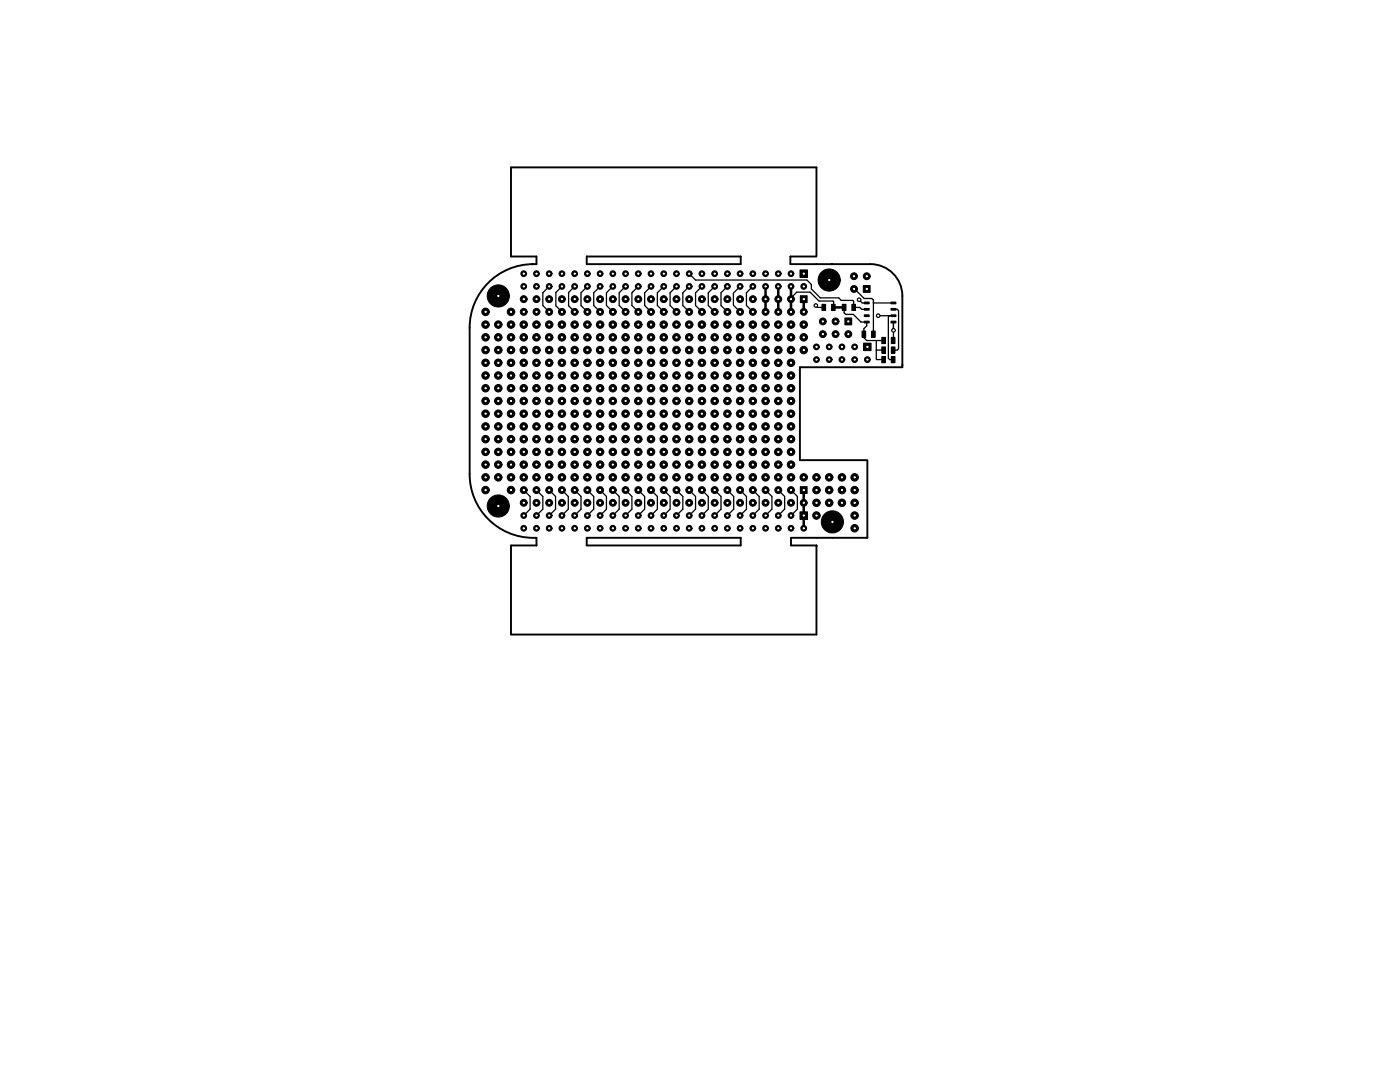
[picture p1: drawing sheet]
<svg xmlns="http://www.w3.org/2000/svg" width="279mm" height="216mm" viewBox="0 0 279 216" stroke-linecap="round" stroke-linejoin="round" font-family="sans-serif">
<path d="M106.4 52.7a12.7 12.7 0 0 0-12.7 12.7v29.2a12.7 12.7 0 0 0 13.4 12.7v1.5h-5.1v17.8h60.9v-17.8h-5v-1.5h15.2v-15.4M117.1 51.2h30.7v1.5h-30.7zM162.8 51.2h-5.1v1.5h16a6.4 6.4 0 0 1 6.4 6.4v14.2h-20.5v18.5h13.5M162.9 51.2v-17.8h-60.9v17.8h5.1v1.5h-.9M117.1 107.3h30.7v1.5h-30.7z" fill="none" stroke="#000" stroke-width=".38"/>
<g fill="#000">
<path d="M159.7 53.9h1.5v1.5h-1.5zM159.7 59h1.4v1.4h-1.4zM172.3 57h1.4v1.3h-1.4zM164 60.7h.8v1.3h-.8zM165.9 60.7h.8v1.3h-.8zM168.1 60.7h.7v1.3h-.7zM168.6 63.4h1.4v1.4h-1.4zM170 60.7h.7v1.3h-.7zM172 66.1h.8v1.2h-.8zM172.4 68.5h1.5v1.5h-1.5zM172.5 64.1h1v.3h-1zM172.5 62.8h1v.4h-1z"/>
<path d="M172.5 61.5h1v.4h-1zM172.5 60.3h1v.3h-1zM173.9 66.1h.8v1.2h-.8zM176 69.2h.7v1.3h-.7zM176 71.1h.7v1.3h-.7zM176 67.3h.7v1.3h-.7zM177.8 64.1h1v.3h-1zM177.8 62.8h1v.4h-1zM177.8 61.5h1v.4h-1zM177.8 60.3h1v.3h-1zM177.9 69.2h.7v1.3h-.7zM177.9 71.1h.7v1.3h-.7z"/>
<path d="M177.9 67.3h.7v1.3h-.7zM159.7 97.1h1.4v1.4h-1.4zM159.7 102.1h1.5v1.5h-1.5z"/>
<circle cx="99.4" cy="59.1" r="2.21"/>
<circle cx="104.5" cy="57.2" r=".57"/>
<circle cx="104.5" cy="54.6" r=".57"/>
<circle cx="104.5" cy="59.7" r=".69"/>
<circle cx="107.1" cy="57.2" r=".57"/>
<circle cx="107.1" cy="54.6" r=".57"/>
<circle cx="107.1" cy="59.7" r=".69"/>
<circle cx="109.6" cy="54.6" r=".57"/>
<circle cx="109.6" cy="57.2" r=".57"/>
<circle cx="109.6" cy="59.7" r=".69"/>
<circle cx="112.1" cy="54.6" r=".57"/>
<circle cx="112.1" cy="57.2" r=".57"/>
<circle cx="112.1" cy="59.7" r=".69"/>
<circle cx="114.7" cy="54.6" r=".57"/>
<circle cx="114.7" cy="57.2" r=".57"/>
<circle cx="114.7" cy="59.7" r=".69"/>
<circle cx="117.2" cy="57.2" r=".57"/>
<circle cx="117.2" cy="54.6" r=".57"/>
<circle cx="117.2" cy="59.7" r=".69"/>
<circle cx="119.8" cy="57.2" r=".57"/>
<circle cx="119.8" cy="54.6" r=".57"/>
<circle cx="119.8" cy="59.7" r=".69"/>
<circle cx="122.3" cy="57.2" r=".57"/>
<circle cx="122.3" cy="54.6" r=".57"/>
<circle cx="122.3" cy="59.7" r=".69"/>
<circle cx="124.8" cy="57.2" r=".57"/>
<circle cx="124.8" cy="54.6" r=".57"/>
<circle cx="124.8" cy="59.7" r=".69"/>
<circle cx="127.4" cy="54.6" r=".57"/>
<circle cx="127.4" cy="57.2" r=".57"/>
<circle cx="127.4" cy="59.7" r=".69"/>
<circle cx="129.9" cy="57.2" r=".57"/>
<circle cx="129.9" cy="54.6" r=".57"/>
<circle cx="129.9" cy="59.7" r=".69"/>
<circle cx="132.5" cy="57.2" r=".57"/>
<circle cx="132.5" cy="54.6" r=".57"/>
<circle cx="132.5" cy="59.7" r=".69"/>
<circle cx="135" cy="57.2" r=".57"/>
<circle cx="135" cy="54.6" r=".57"/>
<circle cx="135" cy="59.7" r=".69"/>
<circle cx="137.5" cy="57.2" r=".57"/>
<circle cx="137.5" cy="54.6" r=".57"/>
<circle cx="137.5" cy="59.7" r=".69"/>
<circle cx="140.1" cy="54.6" r=".57"/>
<circle cx="140.1" cy="57.2" r=".57"/>
<circle cx="140.1" cy="59.7" r=".69"/>
<circle cx="142.6" cy="57.2" r=".57"/>
<circle cx="142.6" cy="54.6" r=".57"/>
<circle cx="142.6" cy="59.7" r=".69"/>
<circle cx="145.2" cy="57.2" r=".57"/>
<circle cx="145.2" cy="54.6" r=".57"/>
<circle cx="145.2" cy="59.7" r=".69"/>
<circle cx="147.7" cy="54.6" r=".57"/>
<circle cx="147.7" cy="57.2" r=".57"/>
<circle cx="147.7" cy="59.7" r=".69"/>
<circle cx="150.2" cy="54.6" r=".57"/>
<circle cx="150.2" cy="57.2" r=".57"/>
<circle cx="150.2" cy="59.7" r=".69"/>
<circle cx="152.8" cy="54.6" r=".57"/>
<circle cx="152.8" cy="57.2" r=".57"/>
<circle cx="152.8" cy="59.7" r=".69"/>
<circle cx="155.3" cy="54.6" r=".57"/>
<circle cx="155.3" cy="57.2" r=".57"/>
<circle cx="155.3" cy="59.7" r=".69"/>
<circle cx="157.9" cy="54.6" r=".57"/>
<circle cx="157.9" cy="57.2" r=".57"/>
<circle cx="157.9" cy="59.7" r=".69"/>
<circle cx="160.4" cy="57.2" r=".57"/>
<circle cx="165.5" cy="55.9" r="2.21"/>
<circle cx="170.4" cy="55.1" r=".69"/>
<circle cx="170.4" cy="57.7" r=".69"/>
<circle cx="171.4" cy="59.8" r=".37"/>
<circle cx="173" cy="55.1" r=".69"/>
<circle cx="96.9" cy="74.9" r=".75"/>
<circle cx="96.9" cy="62.2" r=".75"/>
<circle cx="96.9" cy="77.5" r=".75"/>
<circle cx="96.9" cy="67.3" r=".75"/>
<circle cx="96.9" cy="69.8" r=".75"/>
<circle cx="96.9" cy="72.4" r=".75"/>
<circle cx="96.9" cy="64.8" r=".75"/>
<circle cx="99.4" cy="72.4" r=".75"/>
<circle cx="99.4" cy="74.9" r=".75"/>
<circle cx="99.4" cy="69.8" r=".75"/>
<circle cx="99.4" cy="77.5" r=".75"/>
<circle cx="99.4" cy="67.3" r=".75"/>
<circle cx="99.4" cy="64.8" r=".75"/>
<circle cx="102" cy="62.2" r=".75"/>
<circle cx="102" cy="69.8" r=".75"/>
<circle cx="102" cy="72.4" r=".75"/>
<circle cx="102" cy="77.5" r=".75"/>
<circle cx="102" cy="67.3" r=".75"/>
<circle cx="102" cy="74.9" r=".75"/>
<circle cx="102" cy="64.8" r=".75"/>
<circle cx="104.5" cy="64.8" r=".75"/>
<circle cx="104.5" cy="67.3" r=".75"/>
<circle cx="104.5" cy="69.8" r=".75"/>
<circle cx="104.5" cy="74.9" r=".75"/>
<circle cx="104.5" cy="77.5" r=".75"/>
<circle cx="104.5" cy="72.4" r=".75"/>
<circle cx="104.5" cy="62.2" r=".69"/>
<circle cx="107.1" cy="77.5" r=".75"/>
<circle cx="107.1" cy="67.3" r=".75"/>
<circle cx="107.1" cy="64.8" r=".75"/>
<circle cx="107.1" cy="74.9" r=".75"/>
<circle cx="107.1" cy="69.8" r=".75"/>
<circle cx="107.1" cy="72.4" r=".75"/>
<circle cx="107.1" cy="62.2" r=".69"/>
<circle cx="109.6" cy="64.8" r=".75"/>
<circle cx="109.6" cy="69.8" r=".75"/>
<circle cx="109.6" cy="77.5" r=".75"/>
<circle cx="109.6" cy="74.9" r=".75"/>
<circle cx="109.6" cy="67.3" r=".75"/>
<circle cx="109.6" cy="72.4" r=".75"/>
<circle cx="109.6" cy="62.2" r=".69"/>
<circle cx="112.1" cy="64.8" r=".75"/>
<circle cx="112.1" cy="77.5" r=".75"/>
<circle cx="112.1" cy="67.3" r=".75"/>
<circle cx="112.1" cy="74.9" r=".75"/>
<circle cx="112.1" cy="69.8" r=".75"/>
<circle cx="112.1" cy="72.4" r=".75"/>
<circle cx="112.1" cy="62.2" r=".69"/>
<circle cx="114.7" cy="69.8" r=".75"/>
<circle cx="114.7" cy="72.4" r=".75"/>
<circle cx="114.7" cy="67.3" r=".75"/>
<circle cx="114.7" cy="77.5" r=".75"/>
<circle cx="114.7" cy="74.9" r=".75"/>
<circle cx="114.7" cy="64.8" r=".75"/>
<circle cx="114.7" cy="62.2" r=".69"/>
<circle cx="117.2" cy="72.4" r=".75"/>
<circle cx="117.2" cy="69.8" r=".75"/>
<circle cx="117.2" cy="67.3" r=".75"/>
<circle cx="117.2" cy="74.9" r=".75"/>
<circle cx="117.2" cy="64.8" r=".75"/>
<circle cx="117.2" cy="77.5" r=".75"/>
<circle cx="117.2" cy="62.2" r=".69"/>
<circle cx="119.8" cy="69.8" r=".75"/>
<circle cx="119.8" cy="72.4" r=".75"/>
<circle cx="119.8" cy="74.9" r=".75"/>
<circle cx="119.8" cy="67.3" r=".75"/>
<circle cx="119.8" cy="64.8" r=".75"/>
<circle cx="119.8" cy="77.5" r=".75"/>
<circle cx="119.8" cy="62.2" r=".69"/>
<circle cx="122.3" cy="64.8" r=".75"/>
<circle cx="122.3" cy="67.3" r=".75"/>
<circle cx="122.3" cy="74.9" r=".75"/>
<circle cx="122.3" cy="77.5" r=".75"/>
<circle cx="122.3" cy="72.4" r=".75"/>
<circle cx="122.3" cy="69.8" r=".75"/>
<circle cx="122.3" cy="62.2" r=".69"/>
<circle cx="124.8" cy="67.3" r=".75"/>
<circle cx="124.8" cy="77.5" r=".75"/>
<circle cx="124.8" cy="64.8" r=".75"/>
<circle cx="124.8" cy="74.9" r=".75"/>
<circle cx="124.8" cy="69.8" r=".75"/>
<circle cx="124.8" cy="72.4" r=".75"/>
<circle cx="124.8" cy="62.2" r=".69"/>
<circle cx="127.4" cy="67.3" r=".75"/>
<circle cx="127.4" cy="74.9" r=".75"/>
<circle cx="127.4" cy="64.8" r=".75"/>
<circle cx="127.4" cy="69.8" r=".75"/>
<circle cx="127.4" cy="77.5" r=".75"/>
<circle cx="127.4" cy="72.4" r=".75"/>
<circle cx="127.4" cy="62.2" r=".69"/>
<circle cx="129.9" cy="69.8" r=".75"/>
<circle cx="129.9" cy="74.9" r=".75"/>
<circle cx="129.9" cy="72.4" r=".75"/>
<circle cx="129.9" cy="67.3" r=".75"/>
<circle cx="129.9" cy="64.8" r=".75"/>
<circle cx="129.9" cy="77.5" r=".75"/>
<circle cx="129.9" cy="62.2" r=".69"/>
<circle cx="132.5" cy="69.8" r=".75"/>
<circle cx="132.5" cy="72.4" r=".75"/>
<circle cx="132.5" cy="64.8" r=".75"/>
<circle cx="132.5" cy="74.9" r=".75"/>
<circle cx="132.5" cy="67.3" r=".75"/>
<circle cx="132.5" cy="77.5" r=".75"/>
<circle cx="132.5" cy="62.2" r=".69"/>
<circle cx="135" cy="69.8" r=".75"/>
<circle cx="135" cy="72.4" r=".75"/>
<circle cx="135" cy="77.5" r=".75"/>
<circle cx="135" cy="67.3" r=".75"/>
<circle cx="135" cy="64.8" r=".75"/>
<circle cx="135" cy="74.9" r=".75"/>
<circle cx="135" cy="62.2" r=".69"/>
<circle cx="137.5" cy="67.3" r=".75"/>
<circle cx="137.5" cy="77.5" r=".75"/>
<circle cx="137.5" cy="69.8" r=".75"/>
<circle cx="137.5" cy="64.8" r=".75"/>
<circle cx="137.5" cy="72.4" r=".75"/>
<circle cx="137.5" cy="74.9" r=".75"/>
<circle cx="137.5" cy="62.2" r=".69"/>
<circle cx="140.1" cy="72.4" r=".75"/>
<circle cx="140.1" cy="69.8" r=".75"/>
<circle cx="140.1" cy="67.3" r=".75"/>
<circle cx="140.1" cy="77.5" r=".75"/>
<circle cx="140.1" cy="64.8" r=".75"/>
<circle cx="140.1" cy="74.9" r=".75"/>
<circle cx="140.1" cy="62.2" r=".69"/>
<circle cx="142.6" cy="69.8" r=".75"/>
<circle cx="142.6" cy="72.4" r=".75"/>
<circle cx="142.6" cy="77.5" r=".75"/>
<circle cx="142.6" cy="74.9" r=".75"/>
<circle cx="142.6" cy="64.8" r=".75"/>
<circle cx="142.6" cy="67.3" r=".75"/>
<circle cx="142.6" cy="62.2" r=".69"/>
<circle cx="145.2" cy="64.8" r=".75"/>
<circle cx="145.2" cy="69.8" r=".75"/>
<circle cx="145.2" cy="72.4" r=".75"/>
<circle cx="145.2" cy="67.3" r=".75"/>
<circle cx="145.2" cy="74.9" r=".75"/>
<circle cx="145.2" cy="77.5" r=".75"/>
<circle cx="145.2" cy="62.2" r=".69"/>
<circle cx="147.7" cy="69.8" r=".75"/>
<circle cx="147.7" cy="72.4" r=".75"/>
<circle cx="147.7" cy="64.8" r=".75"/>
<circle cx="147.7" cy="67.3" r=".75"/>
<circle cx="147.7" cy="74.9" r=".75"/>
<circle cx="147.7" cy="77.5" r=".75"/>
<circle cx="147.7" cy="62.2" r=".69"/>
<circle cx="150.2" cy="74.9" r=".75"/>
<circle cx="150.2" cy="69.8" r=".75"/>
<circle cx="150.2" cy="64.8" r=".75"/>
<circle cx="150.2" cy="72.4" r=".75"/>
<circle cx="150.2" cy="67.3" r=".75"/>
<circle cx="150.2" cy="77.5" r=".75"/>
<circle cx="150.2" cy="62.2" r=".69"/>
<circle cx="152.8" cy="72.4" r=".75"/>
<circle cx="152.8" cy="69.8" r=".75"/>
<circle cx="152.8" cy="74.9" r=".75"/>
<circle cx="152.8" cy="67.3" r=".75"/>
<circle cx="152.8" cy="64.8" r=".75"/>
<circle cx="152.8" cy="77.5" r=".75"/>
<circle cx="152.8" cy="62.2" r=".69"/>
<circle cx="155.3" cy="72.4" r=".75"/>
<circle cx="155.3" cy="69.8" r=".75"/>
<circle cx="155.3" cy="67.3" r=".75"/>
<circle cx="155.3" cy="74.9" r=".75"/>
<circle cx="155.3" cy="77.5" r=".75"/>
<circle cx="155.3" cy="64.8" r=".75"/>
<circle cx="155.3" cy="62.2" r=".69"/>
<circle cx="157.9" cy="67.3" r=".75"/>
<circle cx="157.9" cy="64.8" r=".75"/>
<circle cx="157.9" cy="77.5" r=".75"/>
<circle cx="157.9" cy="74.9" r=".75"/>
<circle cx="157.9" cy="69.8" r=".75"/>
<circle cx="157.9" cy="72.4" r=".75"/>
<circle cx="157.9" cy="62.2" r=".69"/>
<circle cx="160.4" cy="64.8" r=".75"/>
<circle cx="160.4" cy="67.3" r=".75"/>
<circle cx="160.4" cy="69.8" r=".75"/>
<circle cx="160.4" cy="62.2" r=".69"/>
<circle cx="162.8" cy="61" r=".37"/>
<circle cx="162.9" cy="71.8" r=".57"/>
<circle cx="162.9" cy="69.2" r=".57"/>
<circle cx="164.2" cy="66.7" r=".69"/>
<circle cx="164.2" cy="64.1" r=".69"/>
<circle cx="165.5" cy="71.8" r=".57"/>
<circle cx="165.5" cy="69.2" r=".57"/>
<circle cx="166.8" cy="64.1" r=".69"/>
<circle cx="166.8" cy="66.7" r=".69"/>
<circle cx="168" cy="69.2" r=".57"/>
<circle cx="168" cy="71.8" r=".57"/>
<circle cx="169.3" cy="66.7" r=".69"/>
<circle cx="170.6" cy="71.8" r=".57"/>
<circle cx="170.6" cy="69.2" r=".57"/>
<circle cx="173.1" cy="71.8" r=".57"/>
<circle cx="175.3" cy="63" r=".37"/>
<circle cx="178.3" cy="65.9" r=".37"/>
<circle cx="96.9" cy="85.1" r=".75"/>
<circle cx="96.9" cy="80" r=".75"/>
<circle cx="96.9" cy="87.6" r=".75"/>
<circle cx="96.9" cy="92.7" r=".75"/>
<circle cx="96.9" cy="97.8" r=".75"/>
<circle cx="96.9" cy="82.5" r=".75"/>
<circle cx="96.9" cy="90.2" r=".75"/>
<circle cx="96.9" cy="95.2" r=".75"/>
<circle cx="99.4" cy="85.1" r=".75"/>
<circle cx="99.4" cy="90.2" r=".75"/>
<circle cx="99.4" cy="95.2" r=".75"/>
<circle cx="99.4" cy="87.6" r=".75"/>
<circle cx="99.4" cy="80" r=".75"/>
<circle cx="99.4" cy="92.7" r=".75"/>
<circle cx="99.4" cy="82.5" r=".75"/>
<circle cx="102" cy="95.2" r=".75"/>
<circle cx="102" cy="97.8" r=".75"/>
<circle cx="102" cy="82.5" r=".75"/>
<circle cx="102" cy="90.2" r=".75"/>
<circle cx="102" cy="80" r=".75"/>
<circle cx="102" cy="92.7" r=".75"/>
<circle cx="102" cy="87.6" r=".75"/>
<circle cx="102" cy="85.1" r=".75"/>
<circle cx="104.5" cy="80" r=".75"/>
<circle cx="104.5" cy="87.6" r=".75"/>
<circle cx="104.5" cy="92.7" r=".75"/>
<circle cx="104.5" cy="85.1" r=".75"/>
<circle cx="104.5" cy="82.5" r=".75"/>
<circle cx="104.5" cy="90.2" r=".75"/>
<circle cx="104.5" cy="95.2" r=".75"/>
<circle cx="104.5" cy="97.8" r=".69"/>
<circle cx="107.1" cy="82.5" r=".75"/>
<circle cx="107.1" cy="95.2" r=".75"/>
<circle cx="107.1" cy="92.7" r=".75"/>
<circle cx="107.1" cy="80" r=".75"/>
<circle cx="107.1" cy="87.6" r=".75"/>
<circle cx="107.1" cy="90.2" r=".75"/>
<circle cx="107.1" cy="85.1" r=".75"/>
<circle cx="107.1" cy="97.8" r=".69"/>
<circle cx="109.6" cy="92.7" r=".75"/>
<circle cx="109.6" cy="80" r=".75"/>
<circle cx="109.6" cy="87.6" r=".75"/>
<circle cx="109.6" cy="90.2" r=".75"/>
<circle cx="109.6" cy="95.2" r=".75"/>
<circle cx="109.6" cy="82.5" r=".75"/>
<circle cx="109.6" cy="85.1" r=".75"/>
<circle cx="109.6" cy="97.8" r=".69"/>
<circle cx="112.1" cy="80" r=".75"/>
<circle cx="112.1" cy="92.7" r=".75"/>
<circle cx="112.1" cy="95.2" r=".75"/>
<circle cx="112.1" cy="85.1" r=".75"/>
<circle cx="112.1" cy="87.6" r=".75"/>
<circle cx="112.1" cy="90.2" r=".75"/>
<circle cx="112.1" cy="82.5" r=".75"/>
<circle cx="112.1" cy="97.8" r=".69"/>
<circle cx="114.7" cy="85.1" r=".75"/>
<circle cx="114.7" cy="82.5" r=".75"/>
<circle cx="114.7" cy="90.2" r=".75"/>
<circle cx="114.7" cy="80" r=".75"/>
<circle cx="114.7" cy="92.7" r=".75"/>
<circle cx="114.7" cy="95.2" r=".75"/>
<circle cx="114.7" cy="87.6" r=".75"/>
<circle cx="114.7" cy="97.8" r=".69"/>
<circle cx="117.2" cy="85.1" r=".75"/>
<circle cx="117.2" cy="82.5" r=".75"/>
<circle cx="117.2" cy="90.2" r=".75"/>
<circle cx="117.2" cy="95.2" r=".75"/>
<circle cx="117.2" cy="92.7" r=".75"/>
<circle cx="117.2" cy="80" r=".75"/>
<circle cx="117.2" cy="87.6" r=".75"/>
<circle cx="117.2" cy="97.8" r=".69"/>
<circle cx="119.8" cy="82.5" r=".75"/>
<circle cx="119.8" cy="90.2" r=".75"/>
<circle cx="119.8" cy="85.1" r=".75"/>
<circle cx="119.8" cy="92.7" r=".75"/>
<circle cx="119.8" cy="95.2" r=".75"/>
<circle cx="119.8" cy="80" r=".75"/>
<circle cx="119.8" cy="87.6" r=".75"/>
<circle cx="119.8" cy="97.8" r=".69"/>
<circle cx="122.3" cy="92.7" r=".75"/>
<circle cx="122.3" cy="85.1" r=".75"/>
<circle cx="122.3" cy="82.5" r=".75"/>
<circle cx="122.3" cy="80" r=".75"/>
<circle cx="122.3" cy="87.6" r=".75"/>
<circle cx="122.3" cy="95.2" r=".75"/>
<circle cx="122.3" cy="90.2" r=".75"/>
<circle cx="122.3" cy="97.8" r=".69"/>
<circle cx="124.8" cy="80" r=".75"/>
<circle cx="124.8" cy="92.7" r=".75"/>
<circle cx="124.8" cy="87.6" r=".75"/>
<circle cx="124.8" cy="85.1" r=".75"/>
<circle cx="124.8" cy="82.5" r=".75"/>
<circle cx="124.8" cy="95.2" r=".75"/>
<circle cx="124.8" cy="90.2" r=".75"/>
<circle cx="124.8" cy="97.8" r=".69"/>
<circle cx="127.4" cy="95.2" r=".75"/>
<circle cx="127.4" cy="80" r=".75"/>
<circle cx="127.4" cy="82.5" r=".75"/>
<circle cx="127.4" cy="87.6" r=".75"/>
<circle cx="127.4" cy="90.2" r=".75"/>
<circle cx="127.4" cy="85.1" r=".75"/>
<circle cx="127.4" cy="92.7" r=".75"/>
<circle cx="127.4" cy="97.8" r=".69"/>
<circle cx="129.9" cy="90.2" r=".75"/>
<circle cx="129.9" cy="95.2" r=".75"/>
<circle cx="129.9" cy="82.5" r=".75"/>
<circle cx="129.9" cy="80" r=".75"/>
<circle cx="129.9" cy="87.6" r=".75"/>
<circle cx="129.9" cy="92.7" r=".75"/>
<circle cx="129.9" cy="85.1" r=".75"/>
<circle cx="129.9" cy="97.8" r=".69"/>
<circle cx="132.5" cy="95.2" r=".75"/>
<circle cx="132.5" cy="85.1" r=".75"/>
<circle cx="132.5" cy="90.2" r=".75"/>
<circle cx="132.5" cy="82.5" r=".75"/>
<circle cx="132.5" cy="80" r=".75"/>
<circle cx="132.5" cy="87.6" r=".75"/>
<circle cx="132.5" cy="92.7" r=".75"/>
<circle cx="132.5" cy="97.8" r=".69"/>
<circle cx="135" cy="85.1" r=".75"/>
<circle cx="135" cy="90.2" r=".75"/>
<circle cx="135" cy="92.7" r=".75"/>
<circle cx="135" cy="82.5" r=".75"/>
<circle cx="135" cy="95.2" r=".75"/>
<circle cx="135" cy="80" r=".75"/>
<circle cx="135" cy="87.6" r=".75"/>
<circle cx="135" cy="97.8" r=".69"/>
<circle cx="137.5" cy="85.1" r=".75"/>
<circle cx="137.5" cy="90.2" r=".75"/>
<circle cx="137.5" cy="95.2" r=".75"/>
<circle cx="137.5" cy="80" r=".75"/>
<circle cx="137.5" cy="87.6" r=".75"/>
<circle cx="137.5" cy="82.5" r=".75"/>
<circle cx="137.5" cy="92.7" r=".75"/>
<circle cx="137.5" cy="97.8" r=".69"/>
<circle cx="140.1" cy="82.5" r=".75"/>
<circle cx="140.1" cy="95.2" r=".75"/>
<circle cx="140.1" cy="85.1" r=".75"/>
<circle cx="140.1" cy="90.2" r=".75"/>
<circle cx="140.1" cy="87.6" r=".75"/>
<circle cx="140.1" cy="80" r=".75"/>
<circle cx="140.1" cy="92.7" r=".75"/>
<circle cx="140.1" cy="97.8" r=".69"/>
<circle cx="142.6" cy="82.5" r=".75"/>
<circle cx="142.6" cy="95.2" r=".75"/>
<circle cx="142.6" cy="87.6" r=".75"/>
<circle cx="142.6" cy="90.2" r=".75"/>
<circle cx="142.6" cy="80" r=".75"/>
<circle cx="142.6" cy="85.1" r=".75"/>
<circle cx="142.6" cy="92.7" r=".75"/>
<circle cx="142.6" cy="97.8" r=".69"/>
<circle cx="145.2" cy="80" r=".75"/>
<circle cx="145.2" cy="92.7" r=".75"/>
<circle cx="145.2" cy="85.1" r=".75"/>
<circle cx="145.2" cy="82.5" r=".75"/>
<circle cx="145.2" cy="95.2" r=".75"/>
<circle cx="145.2" cy="90.2" r=".75"/>
<circle cx="145.2" cy="87.6" r=".75"/>
<circle cx="145.2" cy="97.8" r=".69"/>
<circle cx="147.7" cy="90.2" r=".75"/>
<circle cx="147.7" cy="80" r=".75"/>
<circle cx="147.7" cy="82.5" r=".75"/>
<circle cx="147.7" cy="87.6" r=".75"/>
<circle cx="147.7" cy="92.7" r=".75"/>
<circle cx="147.7" cy="85.1" r=".75"/>
<circle cx="147.7" cy="95.2" r=".75"/>
<circle cx="147.7" cy="97.8" r=".69"/>
<circle cx="150.2" cy="85.1" r=".75"/>
<circle cx="150.2" cy="87.6" r=".75"/>
<circle cx="150.2" cy="92.7" r=".75"/>
<circle cx="150.2" cy="90.2" r=".75"/>
<circle cx="150.2" cy="82.5" r=".75"/>
<circle cx="150.2" cy="80" r=".75"/>
<circle cx="150.2" cy="95.2" r=".75"/>
<circle cx="150.2" cy="97.8" r=".69"/>
<circle cx="152.8" cy="95.2" r=".75"/>
<circle cx="152.8" cy="90.2" r=".75"/>
<circle cx="152.8" cy="87.6" r=".75"/>
<circle cx="152.8" cy="80" r=".75"/>
<circle cx="152.8" cy="82.5" r=".75"/>
<circle cx="152.8" cy="92.7" r=".75"/>
<circle cx="152.8" cy="85.1" r=".75"/>
<circle cx="152.8" cy="97.8" r=".69"/>
<circle cx="155.3" cy="80" r=".75"/>
<circle cx="155.3" cy="87.6" r=".75"/>
<circle cx="155.3" cy="90.2" r=".75"/>
<circle cx="155.3" cy="82.5" r=".75"/>
<circle cx="155.3" cy="92.7" r=".75"/>
<circle cx="155.3" cy="85.1" r=".75"/>
<circle cx="155.3" cy="95.2" r=".75"/>
<circle cx="155.3" cy="97.8" r=".69"/>
<circle cx="157.9" cy="80" r=".75"/>
<circle cx="157.9" cy="92.7" r=".75"/>
<circle cx="157.9" cy="90.2" r=".75"/>
<circle cx="157.9" cy="87.6" r=".75"/>
<circle cx="157.9" cy="85.1" r=".75"/>
<circle cx="157.9" cy="82.5" r=".75"/>
<circle cx="157.9" cy="95.2" r=".75"/>
<circle cx="157.9" cy="97.8" r=".69"/>
<circle cx="160.4" cy="95.2" r=".75"/>
<circle cx="162.9" cy="95.2" r=".75"/>
<circle cx="162.9" cy="97.8" r=".75"/>
<circle cx="165.5" cy="97.8" r=".75"/>
<circle cx="165.5" cy="95.2" r=".75"/>
<circle cx="168" cy="95.2" r=".75"/>
<circle cx="168" cy="97.8" r=".75"/>
<circle cx="170.6" cy="95.2" r=".75"/>
<circle cx="170.6" cy="97.8" r=".75"/>
<circle cx="99.4" cy="101" r="2.21"/>
<circle cx="104.5" cy="105.4" r=".57"/>
<circle cx="104.5" cy="102.9" r=".57"/>
<circle cx="104.5" cy="100.3" r=".69"/>
<circle cx="107.1" cy="105.4" r=".57"/>
<circle cx="107.1" cy="102.9" r=".57"/>
<circle cx="107.1" cy="100.3" r=".69"/>
<circle cx="109.6" cy="105.4" r=".57"/>
<circle cx="109.6" cy="102.9" r=".57"/>
<circle cx="109.6" cy="100.3" r=".69"/>
<circle cx="112.1" cy="102.9" r=".57"/>
<circle cx="112.1" cy="105.4" r=".57"/>
<circle cx="112.1" cy="100.3" r=".69"/>
<circle cx="114.7" cy="105.4" r=".57"/>
<circle cx="114.7" cy="102.9" r=".57"/>
<circle cx="114.7" cy="100.3" r=".69"/>
<circle cx="117.2" cy="102.9" r=".57"/>
<circle cx="117.2" cy="105.4" r=".57"/>
<circle cx="117.2" cy="100.3" r=".69"/>
<circle cx="119.8" cy="105.4" r=".57"/>
<circle cx="119.8" cy="102.9" r=".57"/>
<circle cx="119.8" cy="100.3" r=".69"/>
<circle cx="122.3" cy="102.9" r=".57"/>
<circle cx="122.3" cy="105.4" r=".57"/>
<circle cx="122.3" cy="100.3" r=".69"/>
<circle cx="124.8" cy="102.9" r=".57"/>
<circle cx="124.8" cy="105.4" r=".57"/>
<circle cx="124.8" cy="100.3" r=".69"/>
<circle cx="127.4" cy="105.4" r=".57"/>
<circle cx="127.4" cy="102.9" r=".57"/>
<circle cx="127.4" cy="100.3" r=".69"/>
<circle cx="129.9" cy="105.4" r=".57"/>
<circle cx="129.9" cy="102.9" r=".57"/>
<circle cx="129.9" cy="100.3" r=".69"/>
<circle cx="132.5" cy="102.9" r=".57"/>
<circle cx="132.5" cy="105.4" r=".57"/>
<circle cx="132.5" cy="100.3" r=".69"/>
<circle cx="135" cy="102.9" r=".57"/>
<circle cx="135" cy="105.4" r=".57"/>
<circle cx="135" cy="100.3" r=".69"/>
<circle cx="137.5" cy="105.4" r=".57"/>
<circle cx="137.5" cy="102.9" r=".57"/>
<circle cx="137.5" cy="100.3" r=".69"/>
<circle cx="140.1" cy="102.9" r=".57"/>
<circle cx="140.1" cy="105.4" r=".57"/>
<circle cx="140.1" cy="100.3" r=".69"/>
<circle cx="142.6" cy="105.4" r=".57"/>
<circle cx="142.6" cy="102.9" r=".57"/>
<circle cx="142.6" cy="100.3" r=".69"/>
<circle cx="145.2" cy="105.4" r=".57"/>
<circle cx="145.2" cy="102.9" r=".57"/>
<circle cx="145.2" cy="100.3" r=".69"/>
<circle cx="147.7" cy="102.9" r=".57"/>
<circle cx="147.7" cy="105.4" r=".57"/>
<circle cx="147.7" cy="100.3" r=".69"/>
<circle cx="150.2" cy="105.4" r=".57"/>
<circle cx="150.2" cy="102.9" r=".57"/>
<circle cx="150.2" cy="100.3" r=".69"/>
<circle cx="152.8" cy="105.4" r=".57"/>
<circle cx="152.8" cy="102.9" r=".57"/>
<circle cx="152.8" cy="100.3" r=".69"/>
<circle cx="155.3" cy="105.4" r=".57"/>
<circle cx="155.3" cy="102.9" r=".57"/>
<circle cx="155.3" cy="100.3" r=".69"/>
<circle cx="157.9" cy="102.9" r=".57"/>
<circle cx="157.9" cy="105.4" r=".57"/>
<circle cx="157.9" cy="100.3" r=".69"/>
<circle cx="160.4" cy="105.4" r=".57"/>
<circle cx="160.4" cy="100.3" r=".69"/>
<circle cx="162.9" cy="100.3" r=".75"/>
<circle cx="162.9" cy="102.9" r=".75"/>
<circle cx="165.5" cy="100.3" r=".75"/>
<circle cx="166.1" cy="104.1" r="2.21"/>
<circle cx="168" cy="100.3" r=".75"/>
<circle cx="170.6" cy="102.9" r=".75"/>
<circle cx="170.6" cy="100.3" r=".75"/>
<circle cx="170.6" cy="105.4" r=".75"/>
</g>
<g fill="none" stroke="#000" stroke-width=".2">
<path d="M159.7 53.9h1.5v1.5h-1.5zM159.7 59h1.4v1.4h-1.4zM172.3 57h1.4v1.3h-1.4zM164 60.7h.8v1.3h-.8zM165.9 60.7h.8v1.3h-.8zM168.1 60.7h.7v1.3h-.7zM168.6 63.4h1.4v1.4h-1.4zM170 60.7h.7v1.3h-.7zM172 66.1h.8v1.2h-.8zM172.4 68.5h1.5v1.5h-1.5zM172.5 64.1h1v.3h-1zM172.5 62.8h1v.4h-1z"/>
<path d="M172.5 61.5h1v.4h-1zM172.5 60.3h1v.3h-1zM173.9 66.1h.8v1.2h-.8zM176 69.2h.7v1.3h-.7zM176 71.1h.7v1.3h-.7zM176 67.3h.7v1.3h-.7zM177.8 64.1h1v.3h-1zM177.8 62.8h1v.4h-1zM177.8 61.5h1v.4h-1zM177.8 60.3h1v.3h-1zM177.9 69.2h.7v1.3h-.7zM177.9 71.1h.7v1.3h-.7z"/>
<path d="M177.9 67.3h.7v1.3h-.7zM159.7 97.1h1.4v1.4h-1.4zM159.7 102.1h1.5v1.5h-1.5z"/>
<circle cx="99.4" cy="59.1" r="2.21"/>
<circle cx="104.5" cy="57.2" r=".57"/>
<circle cx="104.5" cy="54.6" r=".57"/>
<circle cx="104.5" cy="59.7" r=".69"/>
<circle cx="107.1" cy="57.2" r=".57"/>
<circle cx="107.1" cy="54.6" r=".57"/>
<circle cx="107.1" cy="59.7" r=".69"/>
<circle cx="109.6" cy="54.6" r=".57"/>
<circle cx="109.6" cy="57.2" r=".57"/>
<circle cx="109.6" cy="59.7" r=".69"/>
<circle cx="112.1" cy="54.6" r=".57"/>
<circle cx="112.1" cy="57.2" r=".57"/>
<circle cx="112.1" cy="59.7" r=".69"/>
<circle cx="114.7" cy="54.6" r=".57"/>
<circle cx="114.7" cy="57.2" r=".57"/>
<circle cx="114.7" cy="59.7" r=".69"/>
<circle cx="117.2" cy="57.2" r=".57"/>
<circle cx="117.2" cy="54.6" r=".57"/>
<circle cx="117.2" cy="59.7" r=".69"/>
<circle cx="119.8" cy="57.2" r=".57"/>
<circle cx="119.8" cy="54.6" r=".57"/>
<circle cx="119.8" cy="59.7" r=".69"/>
<circle cx="122.3" cy="57.2" r=".57"/>
<circle cx="122.3" cy="54.6" r=".57"/>
<circle cx="122.3" cy="59.7" r=".69"/>
<circle cx="124.8" cy="57.2" r=".57"/>
<circle cx="124.8" cy="54.6" r=".57"/>
<circle cx="124.8" cy="59.7" r=".69"/>
<circle cx="127.4" cy="54.6" r=".57"/>
<circle cx="127.4" cy="57.2" r=".57"/>
<circle cx="127.4" cy="59.7" r=".69"/>
<circle cx="129.9" cy="57.2" r=".57"/>
<circle cx="129.9" cy="54.6" r=".57"/>
<circle cx="129.9" cy="59.7" r=".69"/>
<circle cx="132.5" cy="57.2" r=".57"/>
<circle cx="132.5" cy="54.6" r=".57"/>
<circle cx="132.5" cy="59.7" r=".69"/>
<circle cx="135" cy="57.2" r=".57"/>
<circle cx="135" cy="54.6" r=".57"/>
<circle cx="135" cy="59.7" r=".69"/>
<circle cx="137.5" cy="57.2" r=".57"/>
<circle cx="137.5" cy="54.6" r=".57"/>
<circle cx="137.5" cy="59.7" r=".69"/>
<circle cx="140.1" cy="54.6" r=".57"/>
<circle cx="140.1" cy="57.2" r=".57"/>
<circle cx="140.1" cy="59.7" r=".69"/>
<circle cx="142.6" cy="57.2" r=".57"/>
<circle cx="142.6" cy="54.6" r=".57"/>
<circle cx="142.6" cy="59.7" r=".69"/>
<circle cx="145.2" cy="57.2" r=".57"/>
<circle cx="145.2" cy="54.6" r=".57"/>
<circle cx="145.2" cy="59.7" r=".69"/>
<circle cx="147.7" cy="54.6" r=".57"/>
<circle cx="147.7" cy="57.2" r=".57"/>
<circle cx="147.7" cy="59.7" r=".69"/>
<circle cx="150.2" cy="54.6" r=".57"/>
<circle cx="150.2" cy="57.2" r=".57"/>
<circle cx="150.2" cy="59.7" r=".69"/>
<circle cx="152.8" cy="54.6" r=".57"/>
<circle cx="152.8" cy="57.2" r=".57"/>
<circle cx="152.8" cy="59.7" r=".69"/>
<circle cx="155.3" cy="54.6" r=".57"/>
<circle cx="155.3" cy="57.2" r=".57"/>
<circle cx="155.3" cy="59.7" r=".69"/>
<circle cx="157.9" cy="54.6" r=".57"/>
<circle cx="157.9" cy="57.2" r=".57"/>
<circle cx="157.9" cy="59.7" r=".69"/>
<circle cx="160.4" cy="57.2" r=".57"/>
<circle cx="165.5" cy="55.9" r="2.21"/>
<circle cx="170.4" cy="55.1" r=".69"/>
<circle cx="170.4" cy="57.7" r=".69"/>
<circle cx="171.4" cy="59.8" r=".37"/>
<circle cx="173" cy="55.1" r=".69"/>
<circle cx="96.9" cy="74.9" r=".75"/>
<circle cx="96.9" cy="62.2" r=".75"/>
<circle cx="96.9" cy="77.5" r=".75"/>
<circle cx="96.9" cy="67.3" r=".75"/>
<circle cx="96.9" cy="69.8" r=".75"/>
<circle cx="96.9" cy="72.4" r=".75"/>
<circle cx="96.9" cy="64.8" r=".75"/>
<circle cx="99.4" cy="72.4" r=".75"/>
<circle cx="99.4" cy="74.9" r=".75"/>
<circle cx="99.4" cy="69.8" r=".75"/>
<circle cx="99.4" cy="77.5" r=".75"/>
<circle cx="99.4" cy="67.3" r=".75"/>
<circle cx="99.4" cy="64.8" r=".75"/>
<circle cx="102" cy="62.2" r=".75"/>
<circle cx="102" cy="69.8" r=".75"/>
<circle cx="102" cy="72.4" r=".75"/>
<circle cx="102" cy="77.5" r=".75"/>
<circle cx="102" cy="67.3" r=".75"/>
<circle cx="102" cy="74.9" r=".75"/>
<circle cx="102" cy="64.8" r=".75"/>
<circle cx="104.5" cy="64.8" r=".75"/>
<circle cx="104.5" cy="67.3" r=".75"/>
<circle cx="104.5" cy="69.8" r=".75"/>
<circle cx="104.5" cy="74.9" r=".75"/>
<circle cx="104.5" cy="77.5" r=".75"/>
<circle cx="104.5" cy="72.4" r=".75"/>
<circle cx="104.5" cy="62.2" r=".69"/>
<circle cx="107.1" cy="77.5" r=".75"/>
<circle cx="107.1" cy="67.3" r=".75"/>
<circle cx="107.1" cy="64.8" r=".75"/>
<circle cx="107.1" cy="74.9" r=".75"/>
<circle cx="107.1" cy="69.8" r=".75"/>
<circle cx="107.1" cy="72.4" r=".75"/>
<circle cx="107.1" cy="62.2" r=".69"/>
<circle cx="109.6" cy="64.8" r=".75"/>
<circle cx="109.6" cy="69.8" r=".75"/>
<circle cx="109.6" cy="77.5" r=".75"/>
<circle cx="109.6" cy="74.9" r=".75"/>
<circle cx="109.6" cy="67.3" r=".75"/>
<circle cx="109.6" cy="72.4" r=".75"/>
<circle cx="109.6" cy="62.2" r=".69"/>
<circle cx="112.1" cy="64.8" r=".75"/>
<circle cx="112.1" cy="77.5" r=".75"/>
<circle cx="112.1" cy="67.3" r=".75"/>
<circle cx="112.1" cy="74.9" r=".75"/>
<circle cx="112.1" cy="69.8" r=".75"/>
<circle cx="112.1" cy="72.4" r=".75"/>
<circle cx="112.1" cy="62.2" r=".69"/>
<circle cx="114.7" cy="69.8" r=".75"/>
<circle cx="114.7" cy="72.4" r=".75"/>
<circle cx="114.7" cy="67.3" r=".75"/>
<circle cx="114.7" cy="77.5" r=".75"/>
<circle cx="114.7" cy="74.9" r=".75"/>
<circle cx="114.7" cy="64.8" r=".75"/>
<circle cx="114.7" cy="62.2" r=".69"/>
<circle cx="117.2" cy="72.4" r=".75"/>
<circle cx="117.2" cy="69.8" r=".75"/>
<circle cx="117.2" cy="67.3" r=".75"/>
<circle cx="117.2" cy="74.9" r=".75"/>
<circle cx="117.2" cy="64.8" r=".75"/>
<circle cx="117.2" cy="77.5" r=".75"/>
<circle cx="117.2" cy="62.2" r=".69"/>
<circle cx="119.8" cy="69.8" r=".75"/>
<circle cx="119.8" cy="72.4" r=".75"/>
<circle cx="119.8" cy="74.9" r=".75"/>
<circle cx="119.8" cy="67.3" r=".75"/>
<circle cx="119.8" cy="64.8" r=".75"/>
<circle cx="119.8" cy="77.5" r=".75"/>
<circle cx="119.8" cy="62.2" r=".69"/>
<circle cx="122.3" cy="64.8" r=".75"/>
<circle cx="122.3" cy="67.3" r=".75"/>
<circle cx="122.3" cy="74.9" r=".75"/>
<circle cx="122.3" cy="77.5" r=".75"/>
<circle cx="122.3" cy="72.4" r=".75"/>
<circle cx="122.3" cy="69.8" r=".75"/>
<circle cx="122.3" cy="62.2" r=".69"/>
<circle cx="124.8" cy="67.3" r=".75"/>
<circle cx="124.8" cy="77.5" r=".75"/>
<circle cx="124.8" cy="64.8" r=".75"/>
<circle cx="124.8" cy="74.9" r=".75"/>
<circle cx="124.8" cy="69.8" r=".75"/>
<circle cx="124.8" cy="72.4" r=".75"/>
<circle cx="124.8" cy="62.2" r=".69"/>
<circle cx="127.4" cy="67.3" r=".75"/>
<circle cx="127.4" cy="74.9" r=".75"/>
<circle cx="127.4" cy="64.8" r=".75"/>
<circle cx="127.4" cy="69.8" r=".75"/>
<circle cx="127.4" cy="77.5" r=".75"/>
<circle cx="127.4" cy="72.4" r=".75"/>
<circle cx="127.4" cy="62.2" r=".69"/>
<circle cx="129.9" cy="69.8" r=".75"/>
<circle cx="129.9" cy="74.9" r=".75"/>
<circle cx="129.9" cy="72.4" r=".75"/>
<circle cx="129.9" cy="67.3" r=".75"/>
<circle cx="129.9" cy="64.8" r=".75"/>
<circle cx="129.9" cy="77.5" r=".75"/>
<circle cx="129.9" cy="62.2" r=".69"/>
<circle cx="132.5" cy="69.8" r=".75"/>
<circle cx="132.5" cy="72.4" r=".75"/>
<circle cx="132.5" cy="64.8" r=".75"/>
<circle cx="132.5" cy="74.9" r=".75"/>
<circle cx="132.5" cy="67.3" r=".75"/>
<circle cx="132.5" cy="77.5" r=".75"/>
<circle cx="132.5" cy="62.2" r=".69"/>
<circle cx="135" cy="69.8" r=".75"/>
<circle cx="135" cy="72.4" r=".75"/>
<circle cx="135" cy="77.5" r=".75"/>
<circle cx="135" cy="67.3" r=".75"/>
<circle cx="135" cy="64.8" r=".75"/>
<circle cx="135" cy="74.9" r=".75"/>
<circle cx="135" cy="62.2" r=".69"/>
<circle cx="137.5" cy="67.3" r=".75"/>
<circle cx="137.5" cy="77.5" r=".75"/>
<circle cx="137.5" cy="69.8" r=".75"/>
<circle cx="137.5" cy="64.8" r=".75"/>
<circle cx="137.5" cy="72.4" r=".75"/>
<circle cx="137.5" cy="74.9" r=".75"/>
<circle cx="137.5" cy="62.2" r=".69"/>
<circle cx="140.1" cy="72.4" r=".75"/>
<circle cx="140.1" cy="69.8" r=".75"/>
<circle cx="140.1" cy="67.3" r=".75"/>
<circle cx="140.1" cy="77.5" r=".75"/>
<circle cx="140.1" cy="64.8" r=".75"/>
<circle cx="140.1" cy="74.9" r=".75"/>
<circle cx="140.1" cy="62.2" r=".69"/>
<circle cx="142.6" cy="69.8" r=".75"/>
<circle cx="142.6" cy="72.4" r=".75"/>
<circle cx="142.6" cy="77.5" r=".75"/>
<circle cx="142.6" cy="74.9" r=".75"/>
<circle cx="142.6" cy="64.8" r=".75"/>
<circle cx="142.6" cy="67.3" r=".75"/>
<circle cx="142.6" cy="62.2" r=".69"/>
<circle cx="145.2" cy="64.8" r=".75"/>
<circle cx="145.2" cy="69.8" r=".75"/>
<circle cx="145.2" cy="72.4" r=".75"/>
<circle cx="145.2" cy="67.3" r=".75"/>
<circle cx="145.2" cy="74.9" r=".75"/>
<circle cx="145.2" cy="77.5" r=".75"/>
<circle cx="145.2" cy="62.2" r=".69"/>
<circle cx="147.7" cy="69.8" r=".75"/>
<circle cx="147.7" cy="72.4" r=".75"/>
<circle cx="147.7" cy="64.8" r=".75"/>
<circle cx="147.7" cy="67.3" r=".75"/>
<circle cx="147.7" cy="74.9" r=".75"/>
<circle cx="147.7" cy="77.5" r=".75"/>
<circle cx="147.7" cy="62.2" r=".69"/>
<circle cx="150.2" cy="74.9" r=".75"/>
<circle cx="150.2" cy="69.8" r=".75"/>
<circle cx="150.2" cy="64.8" r=".75"/>
<circle cx="150.2" cy="72.4" r=".75"/>
<circle cx="150.2" cy="67.3" r=".75"/>
<circle cx="150.2" cy="77.5" r=".75"/>
<circle cx="150.2" cy="62.2" r=".69"/>
<circle cx="152.8" cy="72.4" r=".75"/>
<circle cx="152.8" cy="69.8" r=".75"/>
<circle cx="152.8" cy="74.9" r=".75"/>
<circle cx="152.8" cy="67.3" r=".75"/>
<circle cx="152.8" cy="64.8" r=".75"/>
<circle cx="152.8" cy="77.5" r=".75"/>
<circle cx="152.8" cy="62.2" r=".69"/>
<circle cx="155.3" cy="72.4" r=".75"/>
<circle cx="155.3" cy="69.8" r=".75"/>
<circle cx="155.3" cy="67.3" r=".75"/>
<circle cx="155.3" cy="74.9" r=".75"/>
<circle cx="155.3" cy="77.5" r=".75"/>
<circle cx="155.3" cy="64.8" r=".75"/>
<circle cx="155.3" cy="62.2" r=".69"/>
<circle cx="157.9" cy="67.3" r=".75"/>
<circle cx="157.9" cy="64.8" r=".75"/>
<circle cx="157.9" cy="77.5" r=".75"/>
<circle cx="157.9" cy="74.9" r=".75"/>
<circle cx="157.9" cy="69.8" r=".75"/>
<circle cx="157.9" cy="72.4" r=".75"/>
<circle cx="157.9" cy="62.2" r=".69"/>
<circle cx="160.4" cy="64.8" r=".75"/>
<circle cx="160.4" cy="67.3" r=".75"/>
<circle cx="160.4" cy="69.8" r=".75"/>
<circle cx="160.4" cy="62.2" r=".69"/>
<circle cx="162.8" cy="61" r=".37"/>
<circle cx="162.9" cy="71.8" r=".57"/>
<circle cx="162.9" cy="69.2" r=".57"/>
<circle cx="164.2" cy="66.7" r=".69"/>
<circle cx="164.2" cy="64.1" r=".69"/>
<circle cx="165.5" cy="71.8" r=".57"/>
<circle cx="165.5" cy="69.2" r=".57"/>
<circle cx="166.8" cy="64.1" r=".69"/>
<circle cx="166.8" cy="66.7" r=".69"/>
<circle cx="168" cy="69.2" r=".57"/>
<circle cx="168" cy="71.8" r=".57"/>
<circle cx="169.3" cy="66.7" r=".69"/>
<circle cx="170.6" cy="71.8" r=".57"/>
<circle cx="170.6" cy="69.2" r=".57"/>
<circle cx="173.1" cy="71.8" r=".57"/>
<circle cx="175.3" cy="63" r=".37"/>
<circle cx="178.3" cy="65.9" r=".37"/>
<circle cx="96.9" cy="85.1" r=".75"/>
<circle cx="96.9" cy="80" r=".75"/>
<circle cx="96.9" cy="87.6" r=".75"/>
<circle cx="96.9" cy="92.7" r=".75"/>
<circle cx="96.9" cy="97.8" r=".75"/>
<circle cx="96.9" cy="82.5" r=".75"/>
<circle cx="96.9" cy="90.2" r=".75"/>
<circle cx="96.9" cy="95.2" r=".75"/>
<circle cx="99.4" cy="85.1" r=".75"/>
<circle cx="99.4" cy="90.2" r=".75"/>
<circle cx="99.4" cy="95.2" r=".75"/>
<circle cx="99.4" cy="87.6" r=".75"/>
<circle cx="99.4" cy="80" r=".75"/>
<circle cx="99.4" cy="92.7" r=".75"/>
<circle cx="99.4" cy="82.5" r=".75"/>
<circle cx="102" cy="95.2" r=".75"/>
<circle cx="102" cy="97.8" r=".75"/>
<circle cx="102" cy="82.5" r=".75"/>
<circle cx="102" cy="90.2" r=".75"/>
<circle cx="102" cy="80" r=".75"/>
<circle cx="102" cy="92.7" r=".75"/>
<circle cx="102" cy="87.6" r=".75"/>
<circle cx="102" cy="85.1" r=".75"/>
<circle cx="104.5" cy="80" r=".75"/>
<circle cx="104.5" cy="87.6" r=".75"/>
<circle cx="104.5" cy="92.7" r=".75"/>
<circle cx="104.5" cy="85.1" r=".75"/>
<circle cx="104.5" cy="82.5" r=".75"/>
<circle cx="104.5" cy="90.2" r=".75"/>
<circle cx="104.5" cy="95.2" r=".75"/>
<circle cx="104.5" cy="97.8" r=".69"/>
<circle cx="107.1" cy="82.5" r=".75"/>
<circle cx="107.1" cy="95.2" r=".75"/>
<circle cx="107.1" cy="92.7" r=".75"/>
<circle cx="107.1" cy="80" r=".75"/>
<circle cx="107.1" cy="87.6" r=".75"/>
<circle cx="107.1" cy="90.2" r=".75"/>
<circle cx="107.1" cy="85.1" r=".75"/>
<circle cx="107.1" cy="97.8" r=".69"/>
<circle cx="109.6" cy="92.7" r=".75"/>
<circle cx="109.6" cy="80" r=".75"/>
<circle cx="109.6" cy="87.6" r=".75"/>
<circle cx="109.6" cy="90.2" r=".75"/>
<circle cx="109.6" cy="95.2" r=".75"/>
<circle cx="109.6" cy="82.5" r=".75"/>
<circle cx="109.6" cy="85.1" r=".75"/>
<circle cx="109.6" cy="97.8" r=".69"/>
<circle cx="112.1" cy="80" r=".75"/>
<circle cx="112.1" cy="92.7" r=".75"/>
<circle cx="112.1" cy="95.2" r=".75"/>
<circle cx="112.1" cy="85.1" r=".75"/>
<circle cx="112.1" cy="87.6" r=".75"/>
<circle cx="112.1" cy="90.2" r=".75"/>
<circle cx="112.1" cy="82.5" r=".75"/>
<circle cx="112.1" cy="97.8" r=".69"/>
<circle cx="114.7" cy="85.1" r=".75"/>
<circle cx="114.7" cy="82.5" r=".75"/>
<circle cx="114.7" cy="90.2" r=".75"/>
<circle cx="114.7" cy="80" r=".75"/>
<circle cx="114.7" cy="92.7" r=".75"/>
<circle cx="114.7" cy="95.2" r=".75"/>
<circle cx="114.7" cy="87.6" r=".75"/>
<circle cx="114.7" cy="97.8" r=".69"/>
<circle cx="117.2" cy="85.1" r=".75"/>
<circle cx="117.2" cy="82.5" r=".75"/>
<circle cx="117.2" cy="90.2" r=".75"/>
<circle cx="117.2" cy="95.2" r=".75"/>
<circle cx="117.2" cy="92.7" r=".75"/>
<circle cx="117.2" cy="80" r=".75"/>
<circle cx="117.2" cy="87.6" r=".75"/>
<circle cx="117.2" cy="97.8" r=".69"/>
<circle cx="119.8" cy="82.5" r=".75"/>
<circle cx="119.8" cy="90.2" r=".75"/>
<circle cx="119.8" cy="85.1" r=".75"/>
<circle cx="119.8" cy="92.7" r=".75"/>
<circle cx="119.8" cy="95.2" r=".75"/>
<circle cx="119.8" cy="80" r=".75"/>
<circle cx="119.8" cy="87.6" r=".75"/>
<circle cx="119.8" cy="97.8" r=".69"/>
<circle cx="122.3" cy="92.7" r=".75"/>
<circle cx="122.3" cy="85.1" r=".75"/>
<circle cx="122.3" cy="82.5" r=".75"/>
<circle cx="122.3" cy="80" r=".75"/>
<circle cx="122.3" cy="87.6" r=".75"/>
<circle cx="122.3" cy="95.2" r=".75"/>
<circle cx="122.3" cy="90.2" r=".75"/>
<circle cx="122.3" cy="97.8" r=".69"/>
<circle cx="124.8" cy="80" r=".75"/>
<circle cx="124.8" cy="92.7" r=".75"/>
<circle cx="124.8" cy="87.6" r=".75"/>
<circle cx="124.8" cy="85.1" r=".75"/>
<circle cx="124.8" cy="82.5" r=".75"/>
<circle cx="124.8" cy="95.2" r=".75"/>
<circle cx="124.8" cy="90.2" r=".75"/>
<circle cx="124.8" cy="97.8" r=".69"/>
<circle cx="127.4" cy="95.2" r=".75"/>
<circle cx="127.4" cy="80" r=".75"/>
<circle cx="127.4" cy="82.5" r=".75"/>
<circle cx="127.4" cy="87.6" r=".75"/>
<circle cx="127.4" cy="90.2" r=".75"/>
<circle cx="127.4" cy="85.1" r=".75"/>
<circle cx="127.4" cy="92.7" r=".75"/>
<circle cx="127.4" cy="97.8" r=".69"/>
<circle cx="129.9" cy="90.2" r=".75"/>
<circle cx="129.9" cy="95.2" r=".75"/>
<circle cx="129.9" cy="82.5" r=".75"/>
<circle cx="129.9" cy="80" r=".75"/>
<circle cx="129.9" cy="87.6" r=".75"/>
<circle cx="129.9" cy="92.7" r=".75"/>
<circle cx="129.9" cy="85.1" r=".75"/>
<circle cx="129.9" cy="97.8" r=".69"/>
<circle cx="132.5" cy="95.2" r=".75"/>
<circle cx="132.5" cy="85.1" r=".75"/>
<circle cx="132.5" cy="90.2" r=".75"/>
<circle cx="132.5" cy="82.5" r=".75"/>
<circle cx="132.5" cy="80" r=".75"/>
<circle cx="132.5" cy="87.6" r=".75"/>
<circle cx="132.5" cy="92.7" r=".75"/>
<circle cx="132.5" cy="97.8" r=".69"/>
<circle cx="135" cy="85.1" r=".75"/>
<circle cx="135" cy="90.2" r=".75"/>
<circle cx="135" cy="92.7" r=".75"/>
<circle cx="135" cy="82.5" r=".75"/>
<circle cx="135" cy="95.2" r=".75"/>
<circle cx="135" cy="80" r=".75"/>
<circle cx="135" cy="87.6" r=".75"/>
<circle cx="135" cy="97.8" r=".69"/>
<circle cx="137.5" cy="85.1" r=".75"/>
<circle cx="137.5" cy="90.2" r=".75"/>
<circle cx="137.5" cy="95.2" r=".75"/>
<circle cx="137.5" cy="80" r=".75"/>
<circle cx="137.5" cy="87.6" r=".75"/>
<circle cx="137.5" cy="82.5" r=".75"/>
<circle cx="137.5" cy="92.7" r=".75"/>
<circle cx="137.5" cy="97.8" r=".69"/>
<circle cx="140.1" cy="82.5" r=".75"/>
<circle cx="140.1" cy="95.2" r=".75"/>
<circle cx="140.1" cy="85.1" r=".75"/>
<circle cx="140.1" cy="90.2" r=".75"/>
<circle cx="140.1" cy="87.6" r=".75"/>
<circle cx="140.1" cy="80" r=".75"/>
<circle cx="140.1" cy="92.7" r=".75"/>
<circle cx="140.1" cy="97.8" r=".69"/>
<circle cx="142.6" cy="82.5" r=".75"/>
<circle cx="142.6" cy="95.2" r=".75"/>
<circle cx="142.6" cy="87.6" r=".75"/>
<circle cx="142.6" cy="90.2" r=".75"/>
<circle cx="142.6" cy="80" r=".75"/>
<circle cx="142.6" cy="85.1" r=".75"/>
<circle cx="142.6" cy="92.7" r=".75"/>
<circle cx="142.6" cy="97.8" r=".69"/>
<circle cx="145.2" cy="80" r=".75"/>
<circle cx="145.2" cy="92.7" r=".75"/>
<circle cx="145.2" cy="85.1" r=".75"/>
<circle cx="145.2" cy="82.5" r=".75"/>
<circle cx="145.2" cy="95.2" r=".75"/>
<circle cx="145.2" cy="90.2" r=".75"/>
<circle cx="145.2" cy="87.6" r=".75"/>
<circle cx="145.2" cy="97.8" r=".69"/>
<circle cx="147.7" cy="90.2" r=".75"/>
<circle cx="147.7" cy="80" r=".75"/>
<circle cx="147.7" cy="82.5" r=".75"/>
<circle cx="147.7" cy="87.6" r=".75"/>
<circle cx="147.7" cy="92.7" r=".75"/>
<circle cx="147.7" cy="85.1" r=".75"/>
<circle cx="147.7" cy="95.2" r=".75"/>
<circle cx="147.7" cy="97.8" r=".69"/>
<circle cx="150.2" cy="85.1" r=".75"/>
<circle cx="150.2" cy="87.6" r=".75"/>
<circle cx="150.2" cy="92.7" r=".75"/>
<circle cx="150.2" cy="90.2" r=".75"/>
<circle cx="150.2" cy="82.5" r=".75"/>
<circle cx="150.2" cy="80" r=".75"/>
<circle cx="150.2" cy="95.2" r=".75"/>
<circle cx="150.2" cy="97.8" r=".69"/>
<circle cx="152.8" cy="95.2" r=".75"/>
<circle cx="152.8" cy="90.2" r=".75"/>
<circle cx="152.8" cy="87.6" r=".75"/>
<circle cx="152.8" cy="80" r=".75"/>
<circle cx="152.8" cy="82.5" r=".75"/>
<circle cx="152.8" cy="92.7" r=".75"/>
<circle cx="152.8" cy="85.1" r=".75"/>
<circle cx="152.8" cy="97.8" r=".69"/>
<circle cx="155.3" cy="80" r=".75"/>
<circle cx="155.3" cy="87.6" r=".75"/>
<circle cx="155.3" cy="90.2" r=".75"/>
<circle cx="155.3" cy="82.5" r=".75"/>
<circle cx="155.3" cy="92.7" r=".75"/>
<circle cx="155.3" cy="85.1" r=".75"/>
<circle cx="155.3" cy="95.2" r=".75"/>
<circle cx="155.3" cy="97.8" r=".69"/>
<circle cx="157.9" cy="80" r=".75"/>
<circle cx="157.9" cy="92.7" r=".75"/>
<circle cx="157.9" cy="90.2" r=".75"/>
<circle cx="157.9" cy="87.6" r=".75"/>
<circle cx="157.9" cy="85.1" r=".75"/>
<circle cx="157.9" cy="82.5" r=".75"/>
<circle cx="157.9" cy="95.2" r=".75"/>
<circle cx="157.9" cy="97.8" r=".69"/>
<circle cx="160.4" cy="95.2" r=".75"/>
<circle cx="162.9" cy="95.2" r=".75"/>
<circle cx="162.9" cy="97.8" r=".75"/>
<circle cx="165.5" cy="97.8" r=".75"/>
<circle cx="165.5" cy="95.2" r=".75"/>
<circle cx="168" cy="95.2" r=".75"/>
<circle cx="168" cy="97.8" r=".75"/>
<circle cx="170.6" cy="95.2" r=".75"/>
<circle cx="170.6" cy="97.8" r=".75"/>
<circle cx="99.4" cy="101" r="2.21"/>
<circle cx="104.5" cy="105.4" r=".57"/>
<circle cx="104.5" cy="102.9" r=".57"/>
<circle cx="104.5" cy="100.3" r=".69"/>
<circle cx="107.1" cy="105.4" r=".57"/>
<circle cx="107.1" cy="102.9" r=".57"/>
<circle cx="107.1" cy="100.3" r=".69"/>
<circle cx="109.6" cy="105.4" r=".57"/>
<circle cx="109.6" cy="102.9" r=".57"/>
<circle cx="109.6" cy="100.3" r=".69"/>
<circle cx="112.1" cy="102.9" r=".57"/>
<circle cx="112.1" cy="105.4" r=".57"/>
<circle cx="112.1" cy="100.3" r=".69"/>
<circle cx="114.7" cy="105.4" r=".57"/>
<circle cx="114.7" cy="102.9" r=".57"/>
<circle cx="114.7" cy="100.3" r=".69"/>
<circle cx="117.2" cy="102.9" r=".57"/>
<circle cx="117.2" cy="105.4" r=".57"/>
<circle cx="117.2" cy="100.3" r=".69"/>
<circle cx="119.8" cy="105.4" r=".57"/>
<circle cx="119.8" cy="102.9" r=".57"/>
<circle cx="119.8" cy="100.3" r=".69"/>
<circle cx="122.3" cy="102.9" r=".57"/>
<circle cx="122.3" cy="105.4" r=".57"/>
<circle cx="122.3" cy="100.3" r=".69"/>
<circle cx="124.8" cy="102.9" r=".57"/>
<circle cx="124.8" cy="105.4" r=".57"/>
<circle cx="124.8" cy="100.3" r=".69"/>
<circle cx="127.4" cy="105.4" r=".57"/>
<circle cx="127.4" cy="102.9" r=".57"/>
<circle cx="127.4" cy="100.3" r=".69"/>
<circle cx="129.9" cy="105.4" r=".57"/>
<circle cx="129.9" cy="102.9" r=".57"/>
<circle cx="129.9" cy="100.3" r=".69"/>
<circle cx="132.5" cy="102.9" r=".57"/>
<circle cx="132.5" cy="105.4" r=".57"/>
<circle cx="132.5" cy="100.3" r=".69"/>
<circle cx="135" cy="102.9" r=".57"/>
<circle cx="135" cy="105.4" r=".57"/>
<circle cx="135" cy="100.3" r=".69"/>
<circle cx="137.5" cy="105.4" r=".57"/>
<circle cx="137.5" cy="102.9" r=".57"/>
<circle cx="137.5" cy="100.3" r=".69"/>
<circle cx="140.1" cy="102.9" r=".57"/>
<circle cx="140.1" cy="105.4" r=".57"/>
<circle cx="140.1" cy="100.3" r=".69"/>
<circle cx="142.6" cy="105.4" r=".57"/>
<circle cx="142.6" cy="102.9" r=".57"/>
<circle cx="142.6" cy="100.3" r=".69"/>
<circle cx="145.2" cy="105.4" r=".57"/>
<circle cx="145.2" cy="102.9" r=".57"/>
<circle cx="145.2" cy="100.3" r=".69"/>
<circle cx="147.7" cy="102.9" r=".57"/>
<circle cx="147.7" cy="105.4" r=".57"/>
<circle cx="147.7" cy="100.3" r=".69"/>
<circle cx="150.2" cy="105.4" r=".57"/>
<circle cx="150.2" cy="102.9" r=".57"/>
<circle cx="150.2" cy="100.3" r=".69"/>
<circle cx="152.8" cy="105.4" r=".57"/>
<circle cx="152.8" cy="102.9" r=".57"/>
<circle cx="152.8" cy="100.3" r=".69"/>
<circle cx="155.3" cy="105.4" r=".57"/>
<circle cx="155.3" cy="102.9" r=".57"/>
<circle cx="155.3" cy="100.3" r=".69"/>
<circle cx="157.9" cy="102.9" r=".57"/>
<circle cx="157.9" cy="105.4" r=".57"/>
<circle cx="157.9" cy="100.3" r=".69"/>
<circle cx="160.4" cy="105.4" r=".57"/>
<circle cx="160.4" cy="100.3" r=".69"/>
<circle cx="162.9" cy="100.3" r=".75"/>
<circle cx="162.9" cy="102.9" r=".75"/>
<circle cx="165.5" cy="100.3" r=".75"/>
<circle cx="166.1" cy="104.1" r="2.21"/>
<circle cx="168" cy="100.3" r=".75"/>
<circle cx="170.6" cy="102.9" r=".75"/>
<circle cx="170.6" cy="100.3" r=".75"/>
<circle cx="170.6" cy="105.4" r=".75"/>
</g>
<path d="M152.8 57.2v5M155.3 57.2v5M157.9 57.2v5M160.4 59.7v2.5M166.3 61.3h2.2M160.4 97.8v7.6" fill="none" stroke="#000" stroke-width=".51"/>
<g fill="none" stroke="#000" stroke-width=".25">
<path d="M109.6 57.2l-1.3 1.2v2.6l1.3 1.2M112.1 57.2l-1.2 1.2v2.6l1.2 1.2M114.7 57.2l-1.2 1.2v2.6l1.2 1.2M117.2 57.2l-1.2 1.2v2.6l1.2 1.2M119.8 57.2l-1.3 1.2v2.6l1.3 1.2M122.3 57.2l-1.3 1.2v2.6l1.3 1.2M124.8 57.2l-1.2 1.2v2.6l1.2 1.2M127.4 57.2l-1.3 1.2v2.6l1.3 1.2M129.9 57.2l-1.2 1.2v2.6l1.2 1.2M132.5 57.2l-1.3 1.2v2.6l1.3 1.2M135 57.2l-1.3 1.2v2.6l1.3 1.2M137.5 57.2l-1.2 1.2v2.6l1.2 1.2"/>
<path d="M137.5 54.6l1.3 1.3h22.2l.9 .9v.9l1.8 1.7h3.7l.5 .5h2.3l.2 .2v1.2h1.2l.4 .4h1M140.1 57.2l-1.3 1.2v2.6l1.3 1.2M142.6 57.2l-1.2 1.2v2.6l1.2 1.2M145.2 57.2l-1.3 1.2v2.6l1.3 1.2M147.7 57.2l-1.3 1.3v2.4l1.3 1.3M150.2 57.2l-1.2 1.2v2.6l1.2 1.2M157.9 59.4l1.1-1.1h2.7l1.7 1.8h2.8l.2 .1-.1 1.1M170.4 57.7l2.1 1.9h1.5l.3 .3v6.8M171.5 59.8l.6 .7h.9M162.8 61l.4 .3h1.2M168.5 61.3v1.1l.3 .3h1.5l1.5 1.6h1.2v.7l-.6 .6v1.8l.6 .5h3.3M174.3 60.5h4"/>
<path d="M174.9 67.9v3.7l.1 .2h1.3M174.9 69.9h1.4M175.3 63h3M177.5 63l-.2 .2v8.3l.2 .3h.7M178.3 64.3l-.1 3.6M178.3 61.7h.8l.2 .3v7.6l-.2 .3h-.9M104.5 97.8l1.3 1.3v2.5l-1.3 1.3M107.1 97.8l1.2 1.3v2.5l-1.2 1.3M109.6 97.8l1.3 1.3v2.5l-1.3 1.3M112.1 97.8l1.3 1.3v2.5l-1.3 1.3M114.7 97.8l1.3 1.3v2.5l-1.3 1.3M117.2 97.8l1.3 1.3v2.5l-1.3 1.3"/>
<path d="M119.8 97.8l1.2 1.3v2.5l-1.2 1.3M122.3 97.8l1.3 1.3v2.5l-1.3 1.3M124.8 97.8l1.3 1.3v2.5l-1.3 1.3M127.4 97.8l1.3 1.3v2.5l-1.3 1.3M129.9 97.8l1.3 1.3v2.5l-1.3 1.3M132.5 97.8l1.2 1.3v2.5l-1.2 1.3M135 97.8l1.3 1.3v2.5l-1.3 1.3M137.5 97.8l1.3 1.3v2.5l-1.3 1.3M140.1 97.8l1.3 1.3v2.5l-1.3 1.3M142.6 97.8l1.3 1.3v2.5l-1.3 1.3M145.2 97.8l1.2 1.3v2.5l-1.2 1.3M147.7 97.8l1.3 1.3v2.5l-1.3 1.3"/>
<path d="M150.2 97.8l1.3 1.3v2.5l-1.3 1.3M152.8 97.8l1.3 1.3v2.5l-1.3 1.3M155.3 97.8l1.3 1.3v2.5l-1.3 1.3M157.9 97.8l1.2 1.3v2.5l-1.2 1.3"/>
</g>
<circle cx="178.3" cy="65.9" r=".11" fill="#fff"/>
<circle cx="178.3" cy="65.9" r=".11" fill="none" stroke="#fff" stroke-width=".2"/>
<circle cx="175.3" cy="63" r=".11" fill="#fff"/>
<circle cx="175.3" cy="63" r=".11" fill="none" stroke="#fff" stroke-width=".2"/>
<circle cx="171.5" cy="59.8" r=".11" fill="#fff"/>
<circle cx="171.5" cy="59.8" r=".11" fill="none" stroke="#fff" stroke-width=".2"/>
<circle cx="162.8" cy="61" r=".11" fill="#fff"/>
<circle cx="162.8" cy="61" r=".11" fill="none" stroke="#fff" stroke-width=".2"/>
<circle cx="160.4" cy="59.7" r=".11" fill="#fff"/>
<circle cx="160.4" cy="59.7" r=".11" fill="none" stroke="#fff" stroke-width=".2"/>
<circle cx="160.4" cy="62.2" r=".11" fill="#fff"/>
<circle cx="160.4" cy="62.2" r=".11" fill="none" stroke="#fff" stroke-width=".2"/>
<circle cx="147.7" cy="59.7" r=".11" fill="#fff"/>
<circle cx="147.7" cy="59.7" r=".11" fill="none" stroke="#fff" stroke-width=".2"/>
<circle cx="157.9" cy="62.2" r=".11" fill="#fff"/>
<circle cx="157.9" cy="62.2" r=".11" fill="none" stroke="#fff" stroke-width=".2"/>
<circle cx="145.2" cy="59.7" r=".11" fill="#fff"/>
<circle cx="145.2" cy="59.7" r=".11" fill="none" stroke="#fff" stroke-width=".2"/>
<circle cx="155.3" cy="62.2" r=".11" fill="#fff"/>
<circle cx="155.3" cy="62.2" r=".11" fill="none" stroke="#fff" stroke-width=".2"/>
<circle cx="142.6" cy="59.7" r=".11" fill="#fff"/>
<circle cx="142.6" cy="59.7" r=".11" fill="none" stroke="#fff" stroke-width=".2"/>
<circle cx="152.8" cy="62.2" r=".11" fill="#fff"/>
<circle cx="152.8" cy="62.2" r=".11" fill="none" stroke="#fff" stroke-width=".2"/>
<circle cx="140.1" cy="59.7" r=".11" fill="#fff"/>
<circle cx="140.1" cy="59.7" r=".11" fill="none" stroke="#fff" stroke-width=".2"/>
<circle cx="150.2" cy="62.2" r=".11" fill="#fff"/>
<circle cx="150.2" cy="62.2" r=".11" fill="none" stroke="#fff" stroke-width=".2"/>
<circle cx="137.5" cy="59.7" r=".11" fill="#fff"/>
<circle cx="137.5" cy="59.7" r=".11" fill="none" stroke="#fff" stroke-width=".2"/>
<circle cx="147.7" cy="62.2" r=".11" fill="#fff"/>
<circle cx="147.7" cy="62.2" r=".11" fill="none" stroke="#fff" stroke-width=".2"/>
<circle cx="135" cy="59.7" r=".11" fill="#fff"/>
<circle cx="135" cy="59.7" r=".11" fill="none" stroke="#fff" stroke-width=".2"/>
<circle cx="145.2" cy="62.2" r=".11" fill="#fff"/>
<circle cx="145.2" cy="62.2" r=".11" fill="none" stroke="#fff" stroke-width=".2"/>
<circle cx="132.5" cy="59.7" r=".11" fill="#fff"/>
<circle cx="132.5" cy="59.7" r=".11" fill="none" stroke="#fff" stroke-width=".2"/>
<circle cx="142.6" cy="62.2" r=".11" fill="#fff"/>
<circle cx="142.6" cy="62.2" r=".11" fill="none" stroke="#fff" stroke-width=".2"/>
<circle cx="129.9" cy="59.7" r=".11" fill="#fff"/>
<circle cx="129.9" cy="59.7" r=".11" fill="none" stroke="#fff" stroke-width=".2"/>
<circle cx="140.1" cy="62.2" r=".11" fill="#fff"/>
<circle cx="140.1" cy="62.2" r=".11" fill="none" stroke="#fff" stroke-width=".2"/>
<circle cx="127.4" cy="59.7" r=".11" fill="#fff"/>
<circle cx="127.4" cy="59.7" r=".11" fill="none" stroke="#fff" stroke-width=".2"/>
<circle cx="137.5" cy="62.2" r=".11" fill="#fff"/>
<circle cx="137.5" cy="62.2" r=".11" fill="none" stroke="#fff" stroke-width=".2"/>
<circle cx="124.8" cy="59.7" r=".11" fill="#fff"/>
<circle cx="124.8" cy="59.7" r=".11" fill="none" stroke="#fff" stroke-width=".2"/>
<circle cx="135" cy="62.2" r=".11" fill="#fff"/>
<circle cx="135" cy="62.2" r=".11" fill="none" stroke="#fff" stroke-width=".2"/>
<circle cx="122.3" cy="59.7" r=".11" fill="#fff"/>
<circle cx="122.3" cy="59.7" r=".11" fill="none" stroke="#fff" stroke-width=".2"/>
<circle cx="132.5" cy="62.2" r=".11" fill="#fff"/>
<circle cx="132.5" cy="62.2" r=".11" fill="none" stroke="#fff" stroke-width=".2"/>
<circle cx="129.9" cy="62.2" r=".11" fill="#fff"/>
<circle cx="129.9" cy="62.2" r=".11" fill="none" stroke="#fff" stroke-width=".2"/>
<circle cx="119.8" cy="59.7" r=".11" fill="#fff"/>
<circle cx="119.8" cy="59.7" r=".11" fill="none" stroke="#fff" stroke-width=".2"/>
<circle cx="127.4" cy="62.2" r=".11" fill="#fff"/>
<circle cx="127.4" cy="62.2" r=".11" fill="none" stroke="#fff" stroke-width=".2"/>
<circle cx="122.3" cy="62.2" r=".11" fill="#fff"/>
<circle cx="122.3" cy="62.2" r=".11" fill="none" stroke="#fff" stroke-width=".2"/>
<circle cx="119.8" cy="62.2" r=".11" fill="#fff"/>
<circle cx="119.8" cy="62.2" r=".11" fill="none" stroke="#fff" stroke-width=".2"/>
<circle cx="117.2" cy="62.2" r=".11" fill="#fff"/>
<circle cx="117.2" cy="62.2" r=".11" fill="none" stroke="#fff" stroke-width=".2"/>
<circle cx="114.7" cy="62.2" r=".11" fill="#fff"/>
<circle cx="114.7" cy="62.2" r=".11" fill="none" stroke="#fff" stroke-width=".2"/>
<circle cx="117.2" cy="59.7" r=".11" fill="#fff"/>
<circle cx="117.2" cy="59.7" r=".11" fill="none" stroke="#fff" stroke-width=".2"/>
<circle cx="114.7" cy="59.7" r=".11" fill="#fff"/>
<circle cx="114.7" cy="59.7" r=".11" fill="none" stroke="#fff" stroke-width=".2"/>
<circle cx="157.9" cy="59.7" r=".11" fill="#fff"/>
<circle cx="157.9" cy="59.7" r=".11" fill="none" stroke="#fff" stroke-width=".2"/>
<circle cx="155.3" cy="59.7" r=".11" fill="#fff"/>
<circle cx="155.3" cy="59.7" r=".11" fill="none" stroke="#fff" stroke-width=".2"/>
<circle cx="152.8" cy="59.7" r=".11" fill="#fff"/>
<circle cx="152.8" cy="59.7" r=".11" fill="none" stroke="#fff" stroke-width=".2"/>
<circle cx="150.2" cy="59.7" r=".11" fill="#fff"/>
<circle cx="150.2" cy="59.7" r=".11" fill="none" stroke="#fff" stroke-width=".2"/>
<circle cx="112.1" cy="59.7" r=".11" fill="#fff"/>
<circle cx="112.1" cy="59.7" r=".11" fill="none" stroke="#fff" stroke-width=".2"/>
<circle cx="112.1" cy="62.2" r=".11" fill="#fff"/>
<circle cx="112.1" cy="62.2" r=".11" fill="none" stroke="#fff" stroke-width=".2"/>
<circle cx="124.8" cy="62.2" r=".11" fill="#fff"/>
<circle cx="124.8" cy="62.2" r=".11" fill="none" stroke="#fff" stroke-width=".2"/>
<circle cx="109.6" cy="59.7" r=".11" fill="#fff"/>
<circle cx="109.6" cy="59.7" r=".11" fill="none" stroke="#fff" stroke-width=".2"/>
<circle cx="109.6" cy="62.2" r=".11" fill="#fff"/>
<circle cx="109.6" cy="62.2" r=".11" fill="none" stroke="#fff" stroke-width=".2"/>
<circle cx="107.1" cy="59.7" r=".11" fill="#fff"/>
<circle cx="107.1" cy="59.7" r=".11" fill="none" stroke="#fff" stroke-width=".2"/>
<circle cx="107.1" cy="62.2" r=".11" fill="#fff"/>
<circle cx="107.1" cy="62.2" r=".11" fill="none" stroke="#fff" stroke-width=".2"/>
<circle cx="104.5" cy="59.7" r=".11" fill="#fff"/>
<circle cx="104.5" cy="59.7" r=".11" fill="none" stroke="#fff" stroke-width=".2"/>
<circle cx="104.5" cy="62.2" r=".11" fill="#fff"/>
<circle cx="104.5" cy="62.2" r=".11" fill="none" stroke="#fff" stroke-width=".2"/>
<circle cx="160.4" cy="64.8" r=".11" fill="#fff"/>
<circle cx="160.4" cy="64.8" r=".11" fill="none" stroke="#fff" stroke-width=".2"/>
<circle cx="160.4" cy="67.3" r=".11" fill="#fff"/>
<circle cx="160.4" cy="67.3" r=".11" fill="none" stroke="#fff" stroke-width=".2"/>
<circle cx="160.4" cy="69.9" r=".11" fill="#fff"/>
<circle cx="160.4" cy="69.9" r=".11" fill="none" stroke="#fff" stroke-width=".2"/>
<circle cx="168" cy="97.8" r=".11" fill="#fff"/>
<circle cx="168" cy="97.8" r=".11" fill="none" stroke="#fff" stroke-width=".2"/>
<circle cx="170.6" cy="97.8" r=".11" fill="#fff"/>
<circle cx="170.6" cy="97.8" r=".11" fill="none" stroke="#fff" stroke-width=".2"/>
<circle cx="170.6" cy="100.3" r=".11" fill="#fff"/>
<circle cx="170.6" cy="100.3" r=".11" fill="none" stroke="#fff" stroke-width=".2"/>
<circle cx="117.2" cy="67.3" r=".11" fill="#fff"/>
<circle cx="117.2" cy="67.3" r=".11" fill="none" stroke="#fff" stroke-width=".2"/>
<circle cx="117.2" cy="69.9" r=".11" fill="#fff"/>
<circle cx="117.2" cy="69.9" r=".11" fill="none" stroke="#fff" stroke-width=".2"/>
<circle cx="117.2" cy="72.4" r=".11" fill="#fff"/>
<circle cx="117.2" cy="72.4" r=".11" fill="none" stroke="#fff" stroke-width=".2"/>
<circle cx="117.2" cy="74.9" r=".11" fill="#fff"/>
<circle cx="117.2" cy="74.9" r=".11" fill="none" stroke="#fff" stroke-width=".2"/>
<circle cx="117.2" cy="77.5" r=".11" fill="#fff"/>
<circle cx="117.2" cy="77.5" r=".11" fill="none" stroke="#fff" stroke-width=".2"/>
<circle cx="117.2" cy="80" r=".11" fill="#fff"/>
<circle cx="117.2" cy="80" r=".11" fill="none" stroke="#fff" stroke-width=".2"/>
<circle cx="117.2" cy="82.6" r=".11" fill="#fff"/>
<circle cx="117.2" cy="82.6" r=".11" fill="none" stroke="#fff" stroke-width=".2"/>
<circle cx="117.2" cy="85.1" r=".11" fill="#fff"/>
<circle cx="117.2" cy="85.1" r=".11" fill="none" stroke="#fff" stroke-width=".2"/>
<circle cx="117.2" cy="87.6" r=".11" fill="#fff"/>
<circle cx="117.2" cy="87.6" r=".11" fill="none" stroke="#fff" stroke-width=".2"/>
<circle cx="117.2" cy="90.2" r=".11" fill="#fff"/>
<circle cx="117.2" cy="90.2" r=".11" fill="none" stroke="#fff" stroke-width=".2"/>
<circle cx="114.7" cy="95.3" r=".11" fill="#fff"/>
<circle cx="114.7" cy="95.3" r=".11" fill="none" stroke="#fff" stroke-width=".2"/>
<circle cx="117.2" cy="95.3" r=".11" fill="#fff"/>
<circle cx="117.2" cy="95.3" r=".11" fill="none" stroke="#fff" stroke-width=".2"/>
<circle cx="119.8" cy="64.8" r=".11" fill="#fff"/>
<circle cx="119.8" cy="64.8" r=".11" fill="none" stroke="#fff" stroke-width=".2"/>
<circle cx="119.8" cy="69.9" r=".11" fill="#fff"/>
<circle cx="119.8" cy="69.9" r=".11" fill="none" stroke="#fff" stroke-width=".2"/>
<circle cx="119.8" cy="72.4" r=".11" fill="#fff"/>
<circle cx="119.8" cy="72.4" r=".11" fill="none" stroke="#fff" stroke-width=".2"/>
<circle cx="119.8" cy="74.9" r=".11" fill="#fff"/>
<circle cx="119.8" cy="74.9" r=".11" fill="none" stroke="#fff" stroke-width=".2"/>
<circle cx="119.8" cy="77.5" r=".11" fill="#fff"/>
<circle cx="119.8" cy="77.5" r=".11" fill="none" stroke="#fff" stroke-width=".2"/>
<circle cx="119.8" cy="80" r=".11" fill="#fff"/>
<circle cx="119.8" cy="80" r=".11" fill="none" stroke="#fff" stroke-width=".2"/>
<circle cx="119.8" cy="82.6" r=".11" fill="#fff"/>
<circle cx="119.8" cy="82.6" r=".11" fill="none" stroke="#fff" stroke-width=".2"/>
<circle cx="119.8" cy="85.1" r=".11" fill="#fff"/>
<circle cx="119.8" cy="85.1" r=".11" fill="none" stroke="#fff" stroke-width=".2"/>
<circle cx="114.7" cy="67.3" r=".11" fill="#fff"/>
<circle cx="114.7" cy="67.3" r=".11" fill="none" stroke="#fff" stroke-width=".2"/>
<circle cx="112.1" cy="72.4" r=".11" fill="#fff"/>
<circle cx="112.1" cy="72.4" r=".11" fill="none" stroke="#fff" stroke-width=".2"/>
<circle cx="112.1" cy="74.9" r=".11" fill="#fff"/>
<circle cx="112.1" cy="74.9" r=".11" fill="none" stroke="#fff" stroke-width=".2"/>
<circle cx="112.1" cy="77.5" r=".11" fill="#fff"/>
<circle cx="112.1" cy="77.5" r=".11" fill="none" stroke="#fff" stroke-width=".2"/>
<circle cx="112.1" cy="80" r=".11" fill="#fff"/>
<circle cx="112.1" cy="80" r=".11" fill="none" stroke="#fff" stroke-width=".2"/>
<circle cx="112.1" cy="82.6" r=".11" fill="#fff"/>
<circle cx="112.1" cy="82.6" r=".11" fill="none" stroke="#fff" stroke-width=".2"/>
<circle cx="112.1" cy="85.1" r=".11" fill="#fff"/>
<circle cx="112.1" cy="85.1" r=".11" fill="none" stroke="#fff" stroke-width=".2"/>
<circle cx="112.1" cy="87.6" r=".11" fill="#fff"/>
<circle cx="112.1" cy="87.6" r=".11" fill="none" stroke="#fff" stroke-width=".2"/>
<circle cx="112.1" cy="90.2" r=".11" fill="#fff"/>
<circle cx="112.1" cy="90.2" r=".11" fill="none" stroke="#fff" stroke-width=".2"/>
<circle cx="112.1" cy="92.7" r=".11" fill="#fff"/>
<circle cx="112.1" cy="92.7" r=".11" fill="none" stroke="#fff" stroke-width=".2"/>
<circle cx="112.1" cy="95.3" r=".11" fill="#fff"/>
<circle cx="112.1" cy="95.3" r=".11" fill="none" stroke="#fff" stroke-width=".2"/>
<circle cx="112.1" cy="69.9" r=".11" fill="#fff"/>
<circle cx="112.1" cy="69.9" r=".11" fill="none" stroke="#fff" stroke-width=".2"/>
<circle cx="114.7" cy="69.9" r=".11" fill="#fff"/>
<circle cx="114.7" cy="69.9" r=".11" fill="none" stroke="#fff" stroke-width=".2"/>
<circle cx="114.7" cy="72.4" r=".11" fill="#fff"/>
<circle cx="114.7" cy="72.4" r=".11" fill="none" stroke="#fff" stroke-width=".2"/>
<circle cx="114.7" cy="74.9" r=".11" fill="#fff"/>
<circle cx="114.7" cy="74.9" r=".11" fill="none" stroke="#fff" stroke-width=".2"/>
<circle cx="114.7" cy="77.5" r=".11" fill="#fff"/>
<circle cx="114.7" cy="77.5" r=".11" fill="none" stroke="#fff" stroke-width=".2"/>
<circle cx="114.7" cy="80" r=".11" fill="#fff"/>
<circle cx="114.7" cy="80" r=".11" fill="none" stroke="#fff" stroke-width=".2"/>
<circle cx="114.7" cy="82.6" r=".11" fill="#fff"/>
<circle cx="114.7" cy="82.6" r=".11" fill="none" stroke="#fff" stroke-width=".2"/>
<circle cx="114.7" cy="85.1" r=".11" fill="#fff"/>
<circle cx="114.7" cy="85.1" r=".11" fill="none" stroke="#fff" stroke-width=".2"/>
<circle cx="114.7" cy="87.6" r=".11" fill="#fff"/>
<circle cx="114.7" cy="87.6" r=".11" fill="none" stroke="#fff" stroke-width=".2"/>
<circle cx="114.7" cy="90.2" r=".11" fill="#fff"/>
<circle cx="114.7" cy="90.2" r=".11" fill="none" stroke="#fff" stroke-width=".2"/>
<circle cx="114.7" cy="92.7" r=".11" fill="#fff"/>
<circle cx="114.7" cy="92.7" r=".11" fill="none" stroke="#fff" stroke-width=".2"/>
<circle cx="117.2" cy="92.7" r=".11" fill="#fff"/>
<circle cx="117.2" cy="92.7" r=".11" fill="none" stroke="#fff" stroke-width=".2"/>
<circle cx="124.8" cy="80" r=".11" fill="#fff"/>
<circle cx="124.8" cy="80" r=".11" fill="none" stroke="#fff" stroke-width=".2"/>
<circle cx="124.8" cy="82.6" r=".11" fill="#fff"/>
<circle cx="124.8" cy="82.6" r=".11" fill="none" stroke="#fff" stroke-width=".2"/>
<circle cx="124.8" cy="85.1" r=".11" fill="#fff"/>
<circle cx="124.8" cy="85.1" r=".11" fill="none" stroke="#fff" stroke-width=".2"/>
<circle cx="124.8" cy="87.6" r=".11" fill="#fff"/>
<circle cx="124.8" cy="87.6" r=".11" fill="none" stroke="#fff" stroke-width=".2"/>
<circle cx="124.8" cy="90.2" r=".11" fill="#fff"/>
<circle cx="124.8" cy="90.2" r=".11" fill="none" stroke="#fff" stroke-width=".2"/>
<circle cx="124.8" cy="92.7" r=".11" fill="#fff"/>
<circle cx="124.8" cy="92.7" r=".11" fill="none" stroke="#fff" stroke-width=".2"/>
<circle cx="124.8" cy="95.3" r=".11" fill="#fff"/>
<circle cx="124.8" cy="95.3" r=".11" fill="none" stroke="#fff" stroke-width=".2"/>
<circle cx="127.4" cy="64.8" r=".11" fill="#fff"/>
<circle cx="127.4" cy="64.8" r=".11" fill="none" stroke="#fff" stroke-width=".2"/>
<circle cx="127.4" cy="67.3" r=".11" fill="#fff"/>
<circle cx="127.4" cy="67.3" r=".11" fill="none" stroke="#fff" stroke-width=".2"/>
<circle cx="127.4" cy="69.9" r=".11" fill="#fff"/>
<circle cx="127.4" cy="69.9" r=".11" fill="none" stroke="#fff" stroke-width=".2"/>
<circle cx="124.8" cy="77.5" r=".11" fill="#fff"/>
<circle cx="124.8" cy="77.5" r=".11" fill="none" stroke="#fff" stroke-width=".2"/>
<circle cx="127.4" cy="74.9" r=".11" fill="#fff"/>
<circle cx="127.4" cy="74.9" r=".11" fill="none" stroke="#fff" stroke-width=".2"/>
<circle cx="127.4" cy="77.5" r=".11" fill="#fff"/>
<circle cx="127.4" cy="77.5" r=".11" fill="none" stroke="#fff" stroke-width=".2"/>
<circle cx="127.4" cy="80" r=".11" fill="#fff"/>
<circle cx="127.4" cy="80" r=".11" fill="none" stroke="#fff" stroke-width=".2"/>
<circle cx="127.4" cy="85.1" r=".11" fill="#fff"/>
<circle cx="127.4" cy="85.1" r=".11" fill="none" stroke="#fff" stroke-width=".2"/>
<circle cx="127.4" cy="82.6" r=".11" fill="#fff"/>
<circle cx="127.4" cy="82.6" r=".11" fill="none" stroke="#fff" stroke-width=".2"/>
<circle cx="119.8" cy="67.3" r=".11" fill="#fff"/>
<circle cx="119.8" cy="67.3" r=".11" fill="none" stroke="#fff" stroke-width=".2"/>
<circle cx="127.4" cy="87.6" r=".11" fill="#fff"/>
<circle cx="127.4" cy="87.6" r=".11" fill="none" stroke="#fff" stroke-width=".2"/>
<circle cx="127.4" cy="90.2" r=".11" fill="#fff"/>
<circle cx="127.4" cy="90.2" r=".11" fill="none" stroke="#fff" stroke-width=".2"/>
<circle cx="127.4" cy="92.7" r=".11" fill="#fff"/>
<circle cx="127.4" cy="92.7" r=".11" fill="none" stroke="#fff" stroke-width=".2"/>
<circle cx="122.3" cy="82.6" r=".11" fill="#fff"/>
<circle cx="122.3" cy="82.6" r=".11" fill="none" stroke="#fff" stroke-width=".2"/>
<circle cx="119.8" cy="90.2" r=".11" fill="#fff"/>
<circle cx="119.8" cy="90.2" r=".11" fill="none" stroke="#fff" stroke-width=".2"/>
<circle cx="119.8" cy="92.7" r=".11" fill="#fff"/>
<circle cx="119.8" cy="92.7" r=".11" fill="none" stroke="#fff" stroke-width=".2"/>
<circle cx="119.8" cy="95.3" r=".11" fill="#fff"/>
<circle cx="119.8" cy="95.3" r=".11" fill="none" stroke="#fff" stroke-width=".2"/>
<circle cx="122.3" cy="64.8" r=".11" fill="#fff"/>
<circle cx="122.3" cy="64.8" r=".11" fill="none" stroke="#fff" stroke-width=".2"/>
<circle cx="122.3" cy="67.3" r=".11" fill="#fff"/>
<circle cx="122.3" cy="67.3" r=".11" fill="none" stroke="#fff" stroke-width=".2"/>
<circle cx="122.3" cy="69.9" r=".11" fill="#fff"/>
<circle cx="122.3" cy="69.9" r=".11" fill="none" stroke="#fff" stroke-width=".2"/>
<circle cx="122.3" cy="72.4" r=".11" fill="#fff"/>
<circle cx="122.3" cy="72.4" r=".11" fill="none" stroke="#fff" stroke-width=".2"/>
<circle cx="122.3" cy="74.9" r=".11" fill="#fff"/>
<circle cx="122.3" cy="74.9" r=".11" fill="none" stroke="#fff" stroke-width=".2"/>
<circle cx="122.3" cy="77.5" r=".11" fill="#fff"/>
<circle cx="122.3" cy="77.5" r=".11" fill="none" stroke="#fff" stroke-width=".2"/>
<circle cx="122.3" cy="80" r=".11" fill="#fff"/>
<circle cx="122.3" cy="80" r=".11" fill="none" stroke="#fff" stroke-width=".2"/>
<circle cx="119.8" cy="87.6" r=".11" fill="#fff"/>
<circle cx="119.8" cy="87.6" r=".11" fill="none" stroke="#fff" stroke-width=".2"/>
<circle cx="122.3" cy="85.1" r=".11" fill="#fff"/>
<circle cx="122.3" cy="85.1" r=".11" fill="none" stroke="#fff" stroke-width=".2"/>
<circle cx="122.3" cy="87.6" r=".11" fill="#fff"/>
<circle cx="122.3" cy="87.6" r=".11" fill="none" stroke="#fff" stroke-width=".2"/>
<circle cx="122.3" cy="90.2" r=".11" fill="#fff"/>
<circle cx="122.3" cy="90.2" r=".11" fill="none" stroke="#fff" stroke-width=".2"/>
<circle cx="122.3" cy="92.7" r=".11" fill="#fff"/>
<circle cx="122.3" cy="92.7" r=".11" fill="none" stroke="#fff" stroke-width=".2"/>
<circle cx="122.3" cy="95.3" r=".11" fill="#fff"/>
<circle cx="122.3" cy="95.3" r=".11" fill="none" stroke="#fff" stroke-width=".2"/>
<circle cx="124.8" cy="64.8" r=".11" fill="#fff"/>
<circle cx="124.8" cy="64.8" r=".11" fill="none" stroke="#fff" stroke-width=".2"/>
<circle cx="124.8" cy="67.3" r=".11" fill="#fff"/>
<circle cx="124.8" cy="67.3" r=".11" fill="none" stroke="#fff" stroke-width=".2"/>
<circle cx="124.8" cy="69.9" r=".11" fill="#fff"/>
<circle cx="124.8" cy="69.9" r=".11" fill="none" stroke="#fff" stroke-width=".2"/>
<circle cx="124.8" cy="72.4" r=".11" fill="#fff"/>
<circle cx="124.8" cy="72.4" r=".11" fill="none" stroke="#fff" stroke-width=".2"/>
<circle cx="107.1" cy="80" r=".11" fill="#fff"/>
<circle cx="107.1" cy="80" r=".11" fill="none" stroke="#fff" stroke-width=".2"/>
<circle cx="127.4" cy="72.4" r=".11" fill="#fff"/>
<circle cx="127.4" cy="72.4" r=".11" fill="none" stroke="#fff" stroke-width=".2"/>
<circle cx="99.4" cy="72.4" r=".11" fill="#fff"/>
<circle cx="99.4" cy="72.4" r=".11" fill="none" stroke="#fff" stroke-width=".2"/>
<circle cx="99.4" cy="74.9" r=".11" fill="#fff"/>
<circle cx="99.4" cy="74.9" r=".11" fill="none" stroke="#fff" stroke-width=".2"/>
<circle cx="99.4" cy="77.5" r=".11" fill="#fff"/>
<circle cx="99.4" cy="77.5" r=".11" fill="none" stroke="#fff" stroke-width=".2"/>
<circle cx="99.4" cy="80" r=".11" fill="#fff"/>
<circle cx="99.4" cy="80" r=".11" fill="none" stroke="#fff" stroke-width=".2"/>
<circle cx="99.4" cy="82.6" r=".11" fill="#fff"/>
<circle cx="99.4" cy="82.6" r=".11" fill="none" stroke="#fff" stroke-width=".2"/>
<circle cx="99.4" cy="85.1" r=".11" fill="#fff"/>
<circle cx="99.4" cy="85.1" r=".11" fill="none" stroke="#fff" stroke-width=".2"/>
<circle cx="99.4" cy="87.6" r=".11" fill="#fff"/>
<circle cx="99.4" cy="87.6" r=".11" fill="none" stroke="#fff" stroke-width=".2"/>
<circle cx="99.4" cy="90.2" r=".11" fill="#fff"/>
<circle cx="99.4" cy="90.2" r=".11" fill="none" stroke="#fff" stroke-width=".2"/>
<circle cx="99.4" cy="92.7" r=".11" fill="#fff"/>
<circle cx="99.4" cy="92.7" r=".11" fill="none" stroke="#fff" stroke-width=".2"/>
<circle cx="99.4" cy="95.3" r=".11" fill="#fff"/>
<circle cx="99.4" cy="95.3" r=".11" fill="none" stroke="#fff" stroke-width=".2"/>
<circle cx="99.4" cy="69.9" r=".11" fill="#fff"/>
<circle cx="99.4" cy="69.9" r=".11" fill="none" stroke="#fff" stroke-width=".2"/>
<circle cx="102" cy="69.9" r=".11" fill="#fff"/>
<circle cx="102" cy="69.9" r=".11" fill="none" stroke="#fff" stroke-width=".2"/>
<circle cx="102" cy="72.4" r=".11" fill="#fff"/>
<circle cx="102" cy="72.4" r=".11" fill="none" stroke="#fff" stroke-width=".2"/>
<circle cx="102" cy="74.9" r=".11" fill="#fff"/>
<circle cx="102" cy="74.9" r=".11" fill="none" stroke="#fff" stroke-width=".2"/>
<circle cx="102" cy="77.5" r=".11" fill="#fff"/>
<circle cx="102" cy="77.5" r=".11" fill="none" stroke="#fff" stroke-width=".2"/>
<circle cx="102" cy="80" r=".11" fill="#fff"/>
<circle cx="102" cy="80" r=".11" fill="none" stroke="#fff" stroke-width=".2"/>
<circle cx="102" cy="82.6" r=".11" fill="#fff"/>
<circle cx="102" cy="82.6" r=".11" fill="none" stroke="#fff" stroke-width=".2"/>
<circle cx="102" cy="85.1" r=".11" fill="#fff"/>
<circle cx="102" cy="85.1" r=".11" fill="none" stroke="#fff" stroke-width=".2"/>
<circle cx="102" cy="87.6" r=".11" fill="#fff"/>
<circle cx="102" cy="87.6" r=".11" fill="none" stroke="#fff" stroke-width=".2"/>
<circle cx="102" cy="90.2" r=".11" fill="#fff"/>
<circle cx="102" cy="90.2" r=".11" fill="none" stroke="#fff" stroke-width=".2"/>
<circle cx="96.9" cy="77.5" r=".11" fill="#fff"/>
<circle cx="96.9" cy="77.5" r=".11" fill="none" stroke="#fff" stroke-width=".2"/>
<circle cx="107.1" cy="64.8" r=".11" fill="#fff"/>
<circle cx="107.1" cy="64.8" r=".11" fill="none" stroke="#fff" stroke-width=".2"/>
<circle cx="109.6" cy="64.8" r=".11" fill="#fff"/>
<circle cx="109.6" cy="64.8" r=".11" fill="none" stroke="#fff" stroke-width=".2"/>
<circle cx="112.1" cy="64.8" r=".11" fill="#fff"/>
<circle cx="112.1" cy="64.8" r=".11" fill="none" stroke="#fff" stroke-width=".2"/>
<circle cx="114.7" cy="64.8" r=".11" fill="#fff"/>
<circle cx="114.7" cy="64.8" r=".11" fill="none" stroke="#fff" stroke-width=".2"/>
<circle cx="117.2" cy="64.8" r=".11" fill="#fff"/>
<circle cx="117.2" cy="64.8" r=".11" fill="none" stroke="#fff" stroke-width=".2"/>
<circle cx="102" cy="62.2" r=".11" fill="#fff"/>
<circle cx="102" cy="62.2" r=".11" fill="none" stroke="#fff" stroke-width=".2"/>
<circle cx="96.9" cy="64.8" r=".11" fill="#fff"/>
<circle cx="96.9" cy="64.8" r=".11" fill="none" stroke="#fff" stroke-width=".2"/>
<circle cx="96.9" cy="67.3" r=".11" fill="#fff"/>
<circle cx="96.9" cy="67.3" r=".11" fill="none" stroke="#fff" stroke-width=".2"/>
<circle cx="96.9" cy="69.9" r=".11" fill="#fff"/>
<circle cx="96.9" cy="69.9" r=".11" fill="none" stroke="#fff" stroke-width=".2"/>
<circle cx="96.9" cy="72.4" r=".11" fill="#fff"/>
<circle cx="96.9" cy="72.4" r=".11" fill="none" stroke="#fff" stroke-width=".2"/>
<circle cx="96.9" cy="74.9" r=".11" fill="#fff"/>
<circle cx="96.9" cy="74.9" r=".11" fill="none" stroke="#fff" stroke-width=".2"/>
<circle cx="104.5" cy="64.8" r=".11" fill="#fff"/>
<circle cx="104.5" cy="64.8" r=".11" fill="none" stroke="#fff" stroke-width=".2"/>
<circle cx="96.9" cy="80" r=".11" fill="#fff"/>
<circle cx="96.9" cy="80" r=".11" fill="none" stroke="#fff" stroke-width=".2"/>
<circle cx="96.9" cy="82.6" r=".11" fill="#fff"/>
<circle cx="96.9" cy="82.6" r=".11" fill="none" stroke="#fff" stroke-width=".2"/>
<circle cx="96.9" cy="85.1" r=".11" fill="#fff"/>
<circle cx="96.9" cy="85.1" r=".11" fill="none" stroke="#fff" stroke-width=".2"/>
<circle cx="96.9" cy="87.6" r=".11" fill="#fff"/>
<circle cx="96.9" cy="87.6" r=".11" fill="none" stroke="#fff" stroke-width=".2"/>
<circle cx="96.9" cy="90.2" r=".11" fill="#fff"/>
<circle cx="96.9" cy="90.2" r=".11" fill="none" stroke="#fff" stroke-width=".2"/>
<circle cx="96.9" cy="92.7" r=".11" fill="#fff"/>
<circle cx="96.9" cy="92.7" r=".11" fill="none" stroke="#fff" stroke-width=".2"/>
<circle cx="96.9" cy="95.3" r=".11" fill="#fff"/>
<circle cx="96.9" cy="95.3" r=".11" fill="none" stroke="#fff" stroke-width=".2"/>
<circle cx="96.9" cy="97.8" r=".11" fill="#fff"/>
<circle cx="96.9" cy="97.8" r=".11" fill="none" stroke="#fff" stroke-width=".2"/>
<circle cx="99.4" cy="67.3" r=".11" fill="#fff"/>
<circle cx="99.4" cy="67.3" r=".11" fill="none" stroke="#fff" stroke-width=".2"/>
<circle cx="109.6" cy="74.9" r=".11" fill="#fff"/>
<circle cx="109.6" cy="74.9" r=".11" fill="none" stroke="#fff" stroke-width=".2"/>
<circle cx="102" cy="67.3" r=".11" fill="#fff"/>
<circle cx="102" cy="67.3" r=".11" fill="none" stroke="#fff" stroke-width=".2"/>
<circle cx="107.1" cy="82.6" r=".11" fill="#fff"/>
<circle cx="107.1" cy="82.6" r=".11" fill="none" stroke="#fff" stroke-width=".2"/>
<circle cx="107.1" cy="85.1" r=".11" fill="#fff"/>
<circle cx="107.1" cy="85.1" r=".11" fill="none" stroke="#fff" stroke-width=".2"/>
<circle cx="107.1" cy="87.6" r=".11" fill="#fff"/>
<circle cx="107.1" cy="87.6" r=".11" fill="none" stroke="#fff" stroke-width=".2"/>
<circle cx="107.1" cy="90.2" r=".11" fill="#fff"/>
<circle cx="107.1" cy="90.2" r=".11" fill="none" stroke="#fff" stroke-width=".2"/>
<circle cx="107.1" cy="92.7" r=".11" fill="#fff"/>
<circle cx="107.1" cy="92.7" r=".11" fill="none" stroke="#fff" stroke-width=".2"/>
<circle cx="107.1" cy="95.3" r=".11" fill="#fff"/>
<circle cx="107.1" cy="95.3" r=".11" fill="none" stroke="#fff" stroke-width=".2"/>
<circle cx="109.6" cy="67.3" r=".11" fill="#fff"/>
<circle cx="109.6" cy="67.3" r=".11" fill="none" stroke="#fff" stroke-width=".2"/>
<circle cx="109.6" cy="69.9" r=".11" fill="#fff"/>
<circle cx="109.6" cy="69.9" r=".11" fill="none" stroke="#fff" stroke-width=".2"/>
<circle cx="109.6" cy="72.4" r=".11" fill="#fff"/>
<circle cx="109.6" cy="72.4" r=".11" fill="none" stroke="#fff" stroke-width=".2"/>
<circle cx="107.1" cy="77.5" r=".11" fill="#fff"/>
<circle cx="107.1" cy="77.5" r=".11" fill="none" stroke="#fff" stroke-width=".2"/>
<circle cx="109.6" cy="77.5" r=".11" fill="#fff"/>
<circle cx="109.6" cy="77.5" r=".11" fill="none" stroke="#fff" stroke-width=".2"/>
<circle cx="109.6" cy="80" r=".11" fill="#fff"/>
<circle cx="109.6" cy="80" r=".11" fill="none" stroke="#fff" stroke-width=".2"/>
<circle cx="109.6" cy="82.6" r=".11" fill="#fff"/>
<circle cx="109.6" cy="82.6" r=".11" fill="none" stroke="#fff" stroke-width=".2"/>
<circle cx="109.6" cy="85.1" r=".11" fill="#fff"/>
<circle cx="109.6" cy="85.1" r=".11" fill="none" stroke="#fff" stroke-width=".2"/>
<circle cx="109.6" cy="87.6" r=".11" fill="#fff"/>
<circle cx="109.6" cy="87.6" r=".11" fill="none" stroke="#fff" stroke-width=".2"/>
<circle cx="109.6" cy="90.2" r=".11" fill="#fff"/>
<circle cx="109.6" cy="90.2" r=".11" fill="none" stroke="#fff" stroke-width=".2"/>
<circle cx="109.6" cy="92.7" r=".11" fill="#fff"/>
<circle cx="109.6" cy="92.7" r=".11" fill="none" stroke="#fff" stroke-width=".2"/>
<circle cx="109.6" cy="95.3" r=".11" fill="#fff"/>
<circle cx="109.6" cy="95.3" r=".11" fill="none" stroke="#fff" stroke-width=".2"/>
<circle cx="112.1" cy="67.3" r=".11" fill="#fff"/>
<circle cx="112.1" cy="67.3" r=".11" fill="none" stroke="#fff" stroke-width=".2"/>
<circle cx="104.5" cy="80" r=".11" fill="#fff"/>
<circle cx="104.5" cy="80" r=".11" fill="none" stroke="#fff" stroke-width=".2"/>
<circle cx="102" cy="95.3" r=".11" fill="#fff"/>
<circle cx="102" cy="95.3" r=".11" fill="none" stroke="#fff" stroke-width=".2"/>
<circle cx="102" cy="97.8" r=".11" fill="#fff"/>
<circle cx="102" cy="97.8" r=".11" fill="none" stroke="#fff" stroke-width=".2"/>
<circle cx="104.5" cy="67.3" r=".11" fill="#fff"/>
<circle cx="104.5" cy="67.3" r=".11" fill="none" stroke="#fff" stroke-width=".2"/>
<circle cx="96.9" cy="62.2" r=".11" fill="#fff"/>
<circle cx="96.9" cy="62.2" r=".11" fill="none" stroke="#fff" stroke-width=".2"/>
<circle cx="104.5" cy="69.9" r=".11" fill="#fff"/>
<circle cx="104.5" cy="69.9" r=".11" fill="none" stroke="#fff" stroke-width=".2"/>
<circle cx="104.5" cy="72.4" r=".11" fill="#fff"/>
<circle cx="104.5" cy="72.4" r=".11" fill="none" stroke="#fff" stroke-width=".2"/>
<circle cx="104.5" cy="74.9" r=".11" fill="#fff"/>
<circle cx="104.5" cy="74.9" r=".11" fill="none" stroke="#fff" stroke-width=".2"/>
<circle cx="99.4" cy="64.8" r=".11" fill="#fff"/>
<circle cx="99.4" cy="64.8" r=".11" fill="none" stroke="#fff" stroke-width=".2"/>
<circle cx="102" cy="64.8" r=".11" fill="#fff"/>
<circle cx="102" cy="64.8" r=".11" fill="none" stroke="#fff" stroke-width=".2"/>
<circle cx="104.5" cy="77.5" r=".11" fill="#fff"/>
<circle cx="104.5" cy="77.5" r=".11" fill="none" stroke="#fff" stroke-width=".2"/>
<circle cx="102" cy="92.7" r=".11" fill="#fff"/>
<circle cx="102" cy="92.7" r=".11" fill="none" stroke="#fff" stroke-width=".2"/>
<circle cx="104.5" cy="82.6" r=".11" fill="#fff"/>
<circle cx="104.5" cy="82.6" r=".11" fill="none" stroke="#fff" stroke-width=".2"/>
<circle cx="104.5" cy="85.1" r=".11" fill="#fff"/>
<circle cx="104.5" cy="85.1" r=".11" fill="none" stroke="#fff" stroke-width=".2"/>
<circle cx="104.5" cy="87.6" r=".11" fill="#fff"/>
<circle cx="104.5" cy="87.6" r=".11" fill="none" stroke="#fff" stroke-width=".2"/>
<circle cx="104.5" cy="90.2" r=".11" fill="#fff"/>
<circle cx="104.5" cy="90.2" r=".11" fill="none" stroke="#fff" stroke-width=".2"/>
<circle cx="104.5" cy="92.7" r=".11" fill="#fff"/>
<circle cx="104.5" cy="92.7" r=".11" fill="none" stroke="#fff" stroke-width=".2"/>
<circle cx="104.5" cy="95.3" r=".11" fill="#fff"/>
<circle cx="104.5" cy="95.3" r=".11" fill="none" stroke="#fff" stroke-width=".2"/>
<circle cx="107.1" cy="67.3" r=".11" fill="#fff"/>
<circle cx="107.1" cy="67.3" r=".11" fill="none" stroke="#fff" stroke-width=".2"/>
<circle cx="107.1" cy="69.9" r=".11" fill="#fff"/>
<circle cx="107.1" cy="69.9" r=".11" fill="none" stroke="#fff" stroke-width=".2"/>
<circle cx="107.1" cy="72.4" r=".11" fill="#fff"/>
<circle cx="107.1" cy="72.4" r=".11" fill="none" stroke="#fff" stroke-width=".2"/>
<circle cx="107.1" cy="74.9" r=".11" fill="#fff"/>
<circle cx="107.1" cy="74.9" r=".11" fill="none" stroke="#fff" stroke-width=".2"/>
<circle cx="124.8" cy="74.9" r=".11" fill="#fff"/>
<circle cx="124.8" cy="74.9" r=".11" fill="none" stroke="#fff" stroke-width=".2"/>
<circle cx="162.9" cy="100.3" r=".11" fill="#fff"/>
<circle cx="162.9" cy="100.3" r=".11" fill="none" stroke="#fff" stroke-width=".2"/>
<circle cx="162.9" cy="97.8" r=".11" fill="#fff"/>
<circle cx="162.9" cy="97.8" r=".11" fill="none" stroke="#fff" stroke-width=".2"/>
<circle cx="157.9" cy="92.7" r=".11" fill="#fff"/>
<circle cx="157.9" cy="92.7" r=".11" fill="none" stroke="#fff" stroke-width=".2"/>
<circle cx="157.9" cy="90.2" r=".11" fill="#fff"/>
<circle cx="157.9" cy="90.2" r=".11" fill="none" stroke="#fff" stroke-width=".2"/>
<circle cx="157.9" cy="82.6" r=".11" fill="#fff"/>
<circle cx="157.9" cy="82.6" r=".11" fill="none" stroke="#fff" stroke-width=".2"/>
<circle cx="157.9" cy="80" r=".11" fill="#fff"/>
<circle cx="157.9" cy="80" r=".11" fill="none" stroke="#fff" stroke-width=".2"/>
<circle cx="157.9" cy="72.4" r=".11" fill="#fff"/>
<circle cx="157.9" cy="72.4" r=".11" fill="none" stroke="#fff" stroke-width=".2"/>
<circle cx="157.9" cy="67.3" r=".11" fill="#fff"/>
<circle cx="157.9" cy="67.3" r=".11" fill="none" stroke="#fff" stroke-width=".2"/>
<circle cx="157.9" cy="64.8" r=".11" fill="#fff"/>
<circle cx="157.9" cy="64.8" r=".11" fill="none" stroke="#fff" stroke-width=".2"/>
<circle cx="155.3" cy="90.2" r=".11" fill="#fff"/>
<circle cx="155.3" cy="90.2" r=".11" fill="none" stroke="#fff" stroke-width=".2"/>
<circle cx="165.5" cy="100.3" r=".11" fill="#fff"/>
<circle cx="165.5" cy="100.3" r=".11" fill="none" stroke="#fff" stroke-width=".2"/>
<circle cx="155.3" cy="80" r=".11" fill="#fff"/>
<circle cx="155.3" cy="80" r=".11" fill="none" stroke="#fff" stroke-width=".2"/>
<circle cx="142.6" cy="90.2" r=".11" fill="#fff"/>
<circle cx="142.6" cy="90.2" r=".11" fill="none" stroke="#fff" stroke-width=".2"/>
<circle cx="155.3" cy="72.4" r=".11" fill="#fff"/>
<circle cx="155.3" cy="72.4" r=".11" fill="none" stroke="#fff" stroke-width=".2"/>
<circle cx="155.3" cy="67.3" r=".11" fill="#fff"/>
<circle cx="155.3" cy="67.3" r=".11" fill="none" stroke="#fff" stroke-width=".2"/>
<circle cx="152.8" cy="95.3" r=".11" fill="#fff"/>
<circle cx="152.8" cy="95.3" r=".11" fill="none" stroke="#fff" stroke-width=".2"/>
<circle cx="152.8" cy="90.2" r=".11" fill="#fff"/>
<circle cx="152.8" cy="90.2" r=".11" fill="none" stroke="#fff" stroke-width=".2"/>
<circle cx="152.8" cy="87.6" r=".11" fill="#fff"/>
<circle cx="152.8" cy="87.6" r=".11" fill="none" stroke="#fff" stroke-width=".2"/>
<circle cx="152.8" cy="85.1" r=".11" fill="#fff"/>
<circle cx="152.8" cy="85.1" r=".11" fill="none" stroke="#fff" stroke-width=".2"/>
<circle cx="152.8" cy="82.6" r=".11" fill="#fff"/>
<circle cx="152.8" cy="82.6" r=".11" fill="none" stroke="#fff" stroke-width=".2"/>
<circle cx="147.7" cy="85.1" r=".11" fill="#fff"/>
<circle cx="147.7" cy="85.1" r=".11" fill="none" stroke="#fff" stroke-width=".2"/>
<circle cx="145.2" cy="92.7" r=".11" fill="#fff"/>
<circle cx="145.2" cy="92.7" r=".11" fill="none" stroke="#fff" stroke-width=".2"/>
<circle cx="145.2" cy="95.3" r=".11" fill="#fff"/>
<circle cx="145.2" cy="95.3" r=".11" fill="none" stroke="#fff" stroke-width=".2"/>
<circle cx="147.7" cy="64.8" r=".11" fill="#fff"/>
<circle cx="147.7" cy="64.8" r=".11" fill="none" stroke="#fff" stroke-width=".2"/>
<circle cx="147.7" cy="67.3" r=".11" fill="#fff"/>
<circle cx="147.7" cy="67.3" r=".11" fill="none" stroke="#fff" stroke-width=".2"/>
<circle cx="147.7" cy="69.9" r=".11" fill="#fff"/>
<circle cx="147.7" cy="69.9" r=".11" fill="none" stroke="#fff" stroke-width=".2"/>
<circle cx="147.7" cy="72.4" r=".11" fill="#fff"/>
<circle cx="147.7" cy="72.4" r=".11" fill="none" stroke="#fff" stroke-width=".2"/>
<circle cx="147.7" cy="74.9" r=".11" fill="#fff"/>
<circle cx="147.7" cy="74.9" r=".11" fill="none" stroke="#fff" stroke-width=".2"/>
<circle cx="147.7" cy="77.5" r=".11" fill="#fff"/>
<circle cx="147.7" cy="77.5" r=".11" fill="none" stroke="#fff" stroke-width=".2"/>
<circle cx="147.7" cy="80" r=".11" fill="#fff"/>
<circle cx="147.7" cy="80" r=".11" fill="none" stroke="#fff" stroke-width=".2"/>
<circle cx="147.7" cy="82.6" r=".11" fill="#fff"/>
<circle cx="147.7" cy="82.6" r=".11" fill="none" stroke="#fff" stroke-width=".2"/>
<circle cx="145.2" cy="90.2" r=".11" fill="#fff"/>
<circle cx="145.2" cy="90.2" r=".11" fill="none" stroke="#fff" stroke-width=".2"/>
<circle cx="147.7" cy="87.6" r=".11" fill="#fff"/>
<circle cx="147.7" cy="87.6" r=".11" fill="none" stroke="#fff" stroke-width=".2"/>
<circle cx="147.7" cy="90.2" r=".11" fill="#fff"/>
<circle cx="147.7" cy="90.2" r=".11" fill="none" stroke="#fff" stroke-width=".2"/>
<circle cx="147.7" cy="92.7" r=".11" fill="#fff"/>
<circle cx="147.7" cy="92.7" r=".11" fill="none" stroke="#fff" stroke-width=".2"/>
<circle cx="147.7" cy="95.3" r=".11" fill="#fff"/>
<circle cx="147.7" cy="95.3" r=".11" fill="none" stroke="#fff" stroke-width=".2"/>
<circle cx="150.2" cy="64.8" r=".11" fill="#fff"/>
<circle cx="150.2" cy="64.8" r=".11" fill="none" stroke="#fff" stroke-width=".2"/>
<circle cx="170.6" cy="95.3" r=".11" fill="#fff"/>
<circle cx="170.6" cy="95.3" r=".11" fill="none" stroke="#fff" stroke-width=".2"/>
<circle cx="165.5" cy="95.3" r=".11" fill="#fff"/>
<circle cx="165.5" cy="95.3" r=".11" fill="none" stroke="#fff" stroke-width=".2"/>
<circle cx="170.6" cy="105.4" r=".11" fill="#fff"/>
<circle cx="170.6" cy="105.4" r=".11" fill="none" stroke="#fff" stroke-width=".2"/>
<circle cx="165.5" cy="97.8" r=".11" fill="#fff"/>
<circle cx="165.5" cy="97.8" r=".11" fill="none" stroke="#fff" stroke-width=".2"/>
<circle cx="155.3" cy="87.6" r=".11" fill="#fff"/>
<circle cx="155.3" cy="87.6" r=".11" fill="none" stroke="#fff" stroke-width=".2"/>
<circle cx="170.6" cy="102.9" r=".11" fill="#fff"/>
<circle cx="170.6" cy="102.9" r=".11" fill="none" stroke="#fff" stroke-width=".2"/>
<circle cx="168" cy="100.3" r=".11" fill="#fff"/>
<circle cx="168" cy="100.3" r=".11" fill="none" stroke="#fff" stroke-width=".2"/>
<circle cx="162.9" cy="102.9" r=".11" fill="#fff"/>
<circle cx="162.9" cy="102.9" r=".11" fill="none" stroke="#fff" stroke-width=".2"/>
<circle cx="162.9" cy="95.3" r=".11" fill="#fff"/>
<circle cx="162.9" cy="95.3" r=".11" fill="none" stroke="#fff" stroke-width=".2"/>
<circle cx="160.4" cy="95.3" r=".11" fill="#fff"/>
<circle cx="160.4" cy="95.3" r=".11" fill="none" stroke="#fff" stroke-width=".2"/>
<circle cx="157.9" cy="95.3" r=".11" fill="#fff"/>
<circle cx="157.9" cy="95.3" r=".11" fill="none" stroke="#fff" stroke-width=".2"/>
<circle cx="157.9" cy="87.6" r=".11" fill="#fff"/>
<circle cx="157.9" cy="87.6" r=".11" fill="none" stroke="#fff" stroke-width=".2"/>
<circle cx="157.9" cy="85.1" r=".11" fill="#fff"/>
<circle cx="157.9" cy="85.1" r=".11" fill="none" stroke="#fff" stroke-width=".2"/>
<circle cx="157.9" cy="77.5" r=".11" fill="#fff"/>
<circle cx="157.9" cy="77.5" r=".11" fill="none" stroke="#fff" stroke-width=".2"/>
<circle cx="157.9" cy="74.9" r=".11" fill="#fff"/>
<circle cx="157.9" cy="74.9" r=".11" fill="none" stroke="#fff" stroke-width=".2"/>
<circle cx="168" cy="95.3" r=".11" fill="#fff"/>
<circle cx="168" cy="95.3" r=".11" fill="none" stroke="#fff" stroke-width=".2"/>
<circle cx="155.3" cy="95.3" r=".11" fill="#fff"/>
<circle cx="155.3" cy="95.3" r=".11" fill="none" stroke="#fff" stroke-width=".2"/>
<circle cx="155.3" cy="92.7" r=".11" fill="#fff"/>
<circle cx="155.3" cy="92.7" r=".11" fill="none" stroke="#fff" stroke-width=".2"/>
<circle cx="155.3" cy="85.1" r=".11" fill="#fff"/>
<circle cx="155.3" cy="85.1" r=".11" fill="none" stroke="#fff" stroke-width=".2"/>
<circle cx="155.3" cy="82.6" r=".11" fill="#fff"/>
<circle cx="155.3" cy="82.6" r=".11" fill="none" stroke="#fff" stroke-width=".2"/>
<circle cx="155.3" cy="77.5" r=".11" fill="#fff"/>
<circle cx="155.3" cy="77.5" r=".11" fill="none" stroke="#fff" stroke-width=".2"/>
<circle cx="155.3" cy="74.9" r=".11" fill="#fff"/>
<circle cx="155.3" cy="74.9" r=".11" fill="none" stroke="#fff" stroke-width=".2"/>
<circle cx="155.3" cy="69.9" r=".11" fill="#fff"/>
<circle cx="155.3" cy="69.9" r=".11" fill="none" stroke="#fff" stroke-width=".2"/>
<circle cx="155.3" cy="64.8" r=".11" fill="#fff"/>
<circle cx="155.3" cy="64.8" r=".11" fill="none" stroke="#fff" stroke-width=".2"/>
<circle cx="152.8" cy="92.7" r=".11" fill="#fff"/>
<circle cx="152.8" cy="92.7" r=".11" fill="none" stroke="#fff" stroke-width=".2"/>
<circle cx="150.2" cy="87.6" r=".11" fill="#fff"/>
<circle cx="150.2" cy="87.6" r=".11" fill="none" stroke="#fff" stroke-width=".2"/>
<circle cx="152.8" cy="77.5" r=".11" fill="#fff"/>
<circle cx="152.8" cy="77.5" r=".11" fill="none" stroke="#fff" stroke-width=".2"/>
<circle cx="145.2" cy="85.1" r=".11" fill="#fff"/>
<circle cx="145.2" cy="85.1" r=".11" fill="none" stroke="#fff" stroke-width=".2"/>
<circle cx="152.8" cy="74.9" r=".11" fill="#fff"/>
<circle cx="152.8" cy="74.9" r=".11" fill="none" stroke="#fff" stroke-width=".2"/>
<circle cx="152.8" cy="72.4" r=".11" fill="#fff"/>
<circle cx="152.8" cy="72.4" r=".11" fill="none" stroke="#fff" stroke-width=".2"/>
<circle cx="152.8" cy="69.9" r=".11" fill="#fff"/>
<circle cx="152.8" cy="69.9" r=".11" fill="none" stroke="#fff" stroke-width=".2"/>
<circle cx="152.8" cy="67.3" r=".11" fill="#fff"/>
<circle cx="152.8" cy="67.3" r=".11" fill="none" stroke="#fff" stroke-width=".2"/>
<circle cx="152.8" cy="64.8" r=".11" fill="#fff"/>
<circle cx="152.8" cy="64.8" r=".11" fill="none" stroke="#fff" stroke-width=".2"/>
<circle cx="150.2" cy="95.3" r=".11" fill="#fff"/>
<circle cx="150.2" cy="95.3" r=".11" fill="none" stroke="#fff" stroke-width=".2"/>
<circle cx="150.2" cy="92.7" r=".11" fill="#fff"/>
<circle cx="150.2" cy="92.7" r=".11" fill="none" stroke="#fff" stroke-width=".2"/>
<circle cx="150.2" cy="90.2" r=".11" fill="#fff"/>
<circle cx="150.2" cy="90.2" r=".11" fill="none" stroke="#fff" stroke-width=".2"/>
<circle cx="152.8" cy="80" r=".11" fill="#fff"/>
<circle cx="152.8" cy="80" r=".11" fill="none" stroke="#fff" stroke-width=".2"/>
<circle cx="150.2" cy="85.1" r=".11" fill="#fff"/>
<circle cx="150.2" cy="85.1" r=".11" fill="none" stroke="#fff" stroke-width=".2"/>
<circle cx="150.2" cy="82.6" r=".11" fill="#fff"/>
<circle cx="150.2" cy="82.6" r=".11" fill="none" stroke="#fff" stroke-width=".2"/>
<circle cx="150.2" cy="80" r=".11" fill="#fff"/>
<circle cx="150.2" cy="80" r=".11" fill="none" stroke="#fff" stroke-width=".2"/>
<circle cx="150.2" cy="77.5" r=".11" fill="#fff"/>
<circle cx="150.2" cy="77.5" r=".11" fill="none" stroke="#fff" stroke-width=".2"/>
<circle cx="150.2" cy="74.9" r=".11" fill="#fff"/>
<circle cx="150.2" cy="74.9" r=".11" fill="none" stroke="#fff" stroke-width=".2"/>
<circle cx="150.2" cy="72.4" r=".11" fill="#fff"/>
<circle cx="150.2" cy="72.4" r=".11" fill="none" stroke="#fff" stroke-width=".2"/>
<circle cx="150.2" cy="69.9" r=".11" fill="#fff"/>
<circle cx="150.2" cy="69.9" r=".11" fill="none" stroke="#fff" stroke-width=".2"/>
<circle cx="150.2" cy="67.3" r=".11" fill="#fff"/>
<circle cx="150.2" cy="67.3" r=".11" fill="none" stroke="#fff" stroke-width=".2"/>
<circle cx="142.6" cy="95.3" r=".11" fill="#fff"/>
<circle cx="142.6" cy="95.3" r=".11" fill="none" stroke="#fff" stroke-width=".2"/>
<circle cx="132.5" cy="87.6" r=".11" fill="#fff"/>
<circle cx="132.5" cy="87.6" r=".11" fill="none" stroke="#fff" stroke-width=".2"/>
<circle cx="132.5" cy="90.2" r=".11" fill="#fff"/>
<circle cx="132.5" cy="90.2" r=".11" fill="none" stroke="#fff" stroke-width=".2"/>
<circle cx="132.5" cy="92.7" r=".11" fill="#fff"/>
<circle cx="132.5" cy="92.7" r=".11" fill="none" stroke="#fff" stroke-width=".2"/>
<circle cx="132.5" cy="95.3" r=".11" fill="#fff"/>
<circle cx="132.5" cy="95.3" r=".11" fill="none" stroke="#fff" stroke-width=".2"/>
<circle cx="135" cy="64.8" r=".11" fill="#fff"/>
<circle cx="135" cy="64.8" r=".11" fill="none" stroke="#fff" stroke-width=".2"/>
<circle cx="135" cy="67.3" r=".11" fill="#fff"/>
<circle cx="135" cy="67.3" r=".11" fill="none" stroke="#fff" stroke-width=".2"/>
<circle cx="135" cy="69.9" r=".11" fill="#fff"/>
<circle cx="135" cy="69.9" r=".11" fill="none" stroke="#fff" stroke-width=".2"/>
<circle cx="135" cy="72.4" r=".11" fill="#fff"/>
<circle cx="135" cy="72.4" r=".11" fill="none" stroke="#fff" stroke-width=".2"/>
<circle cx="135" cy="74.9" r=".11" fill="#fff"/>
<circle cx="135" cy="74.9" r=".11" fill="none" stroke="#fff" stroke-width=".2"/>
<circle cx="135" cy="77.5" r=".11" fill="#fff"/>
<circle cx="135" cy="77.5" r=".11" fill="none" stroke="#fff" stroke-width=".2"/>
<circle cx="132.5" cy="85.1" r=".11" fill="#fff"/>
<circle cx="132.5" cy="85.1" r=".11" fill="none" stroke="#fff" stroke-width=".2"/>
<circle cx="135" cy="82.6" r=".11" fill="#fff"/>
<circle cx="135" cy="82.6" r=".11" fill="none" stroke="#fff" stroke-width=".2"/>
<circle cx="135" cy="85.1" r=".11" fill="#fff"/>
<circle cx="135" cy="85.1" r=".11" fill="none" stroke="#fff" stroke-width=".2"/>
<circle cx="135" cy="87.6" r=".11" fill="#fff"/>
<circle cx="135" cy="87.6" r=".11" fill="none" stroke="#fff" stroke-width=".2"/>
<circle cx="135" cy="90.2" r=".11" fill="#fff"/>
<circle cx="135" cy="90.2" r=".11" fill="none" stroke="#fff" stroke-width=".2"/>
<circle cx="135" cy="92.7" r=".11" fill="#fff"/>
<circle cx="135" cy="92.7" r=".11" fill="none" stroke="#fff" stroke-width=".2"/>
<circle cx="135" cy="95.3" r=".11" fill="#fff"/>
<circle cx="135" cy="95.3" r=".11" fill="none" stroke="#fff" stroke-width=".2"/>
<circle cx="137.5" cy="64.8" r=".11" fill="#fff"/>
<circle cx="137.5" cy="64.8" r=".11" fill="none" stroke="#fff" stroke-width=".2"/>
<circle cx="137.5" cy="67.3" r=".11" fill="#fff"/>
<circle cx="137.5" cy="67.3" r=".11" fill="none" stroke="#fff" stroke-width=".2"/>
<circle cx="137.5" cy="69.9" r=".11" fill="#fff"/>
<circle cx="137.5" cy="69.9" r=".11" fill="none" stroke="#fff" stroke-width=".2"/>
<circle cx="137.5" cy="72.4" r=".11" fill="#fff"/>
<circle cx="137.5" cy="72.4" r=".11" fill="none" stroke="#fff" stroke-width=".2"/>
<circle cx="129.9" cy="90.2" r=".11" fill="#fff"/>
<circle cx="129.9" cy="90.2" r=".11" fill="none" stroke="#fff" stroke-width=".2"/>
<circle cx="129.9" cy="64.8" r=".11" fill="#fff"/>
<circle cx="129.9" cy="64.8" r=".11" fill="none" stroke="#fff" stroke-width=".2"/>
<circle cx="129.9" cy="67.3" r=".11" fill="#fff"/>
<circle cx="129.9" cy="67.3" r=".11" fill="none" stroke="#fff" stroke-width=".2"/>
<circle cx="129.9" cy="69.9" r=".11" fill="#fff"/>
<circle cx="129.9" cy="69.9" r=".11" fill="none" stroke="#fff" stroke-width=".2"/>
<circle cx="129.9" cy="72.4" r=".11" fill="#fff"/>
<circle cx="129.9" cy="72.4" r=".11" fill="none" stroke="#fff" stroke-width=".2"/>
<circle cx="129.9" cy="74.9" r=".11" fill="#fff"/>
<circle cx="129.9" cy="74.9" r=".11" fill="none" stroke="#fff" stroke-width=".2"/>
<circle cx="129.9" cy="77.5" r=".11" fill="#fff"/>
<circle cx="129.9" cy="77.5" r=".11" fill="none" stroke="#fff" stroke-width=".2"/>
<circle cx="129.9" cy="80" r=".11" fill="#fff"/>
<circle cx="129.9" cy="80" r=".11" fill="none" stroke="#fff" stroke-width=".2"/>
<circle cx="129.9" cy="82.6" r=".11" fill="#fff"/>
<circle cx="129.9" cy="82.6" r=".11" fill="none" stroke="#fff" stroke-width=".2"/>
<circle cx="129.9" cy="85.1" r=".11" fill="#fff"/>
<circle cx="129.9" cy="85.1" r=".11" fill="none" stroke="#fff" stroke-width=".2"/>
<circle cx="129.9" cy="87.6" r=".11" fill="#fff"/>
<circle cx="129.9" cy="87.6" r=".11" fill="none" stroke="#fff" stroke-width=".2"/>
<circle cx="127.4" cy="95.3" r=".11" fill="#fff"/>
<circle cx="127.4" cy="95.3" r=".11" fill="none" stroke="#fff" stroke-width=".2"/>
<circle cx="129.9" cy="92.7" r=".11" fill="#fff"/>
<circle cx="129.9" cy="92.7" r=".11" fill="none" stroke="#fff" stroke-width=".2"/>
<circle cx="129.9" cy="95.3" r=".11" fill="#fff"/>
<circle cx="129.9" cy="95.3" r=".11" fill="none" stroke="#fff" stroke-width=".2"/>
<circle cx="132.5" cy="64.8" r=".11" fill="#fff"/>
<circle cx="132.5" cy="64.8" r=".11" fill="none" stroke="#fff" stroke-width=".2"/>
<circle cx="132.5" cy="67.3" r=".11" fill="#fff"/>
<circle cx="132.5" cy="67.3" r=".11" fill="none" stroke="#fff" stroke-width=".2"/>
<circle cx="132.5" cy="69.9" r=".11" fill="#fff"/>
<circle cx="132.5" cy="69.9" r=".11" fill="none" stroke="#fff" stroke-width=".2"/>
<circle cx="132.5" cy="72.4" r=".11" fill="#fff"/>
<circle cx="132.5" cy="72.4" r=".11" fill="none" stroke="#fff" stroke-width=".2"/>
<circle cx="132.5" cy="74.9" r=".11" fill="#fff"/>
<circle cx="132.5" cy="74.9" r=".11" fill="none" stroke="#fff" stroke-width=".2"/>
<circle cx="132.5" cy="77.5" r=".11" fill="#fff"/>
<circle cx="132.5" cy="77.5" r=".11" fill="none" stroke="#fff" stroke-width=".2"/>
<circle cx="132.5" cy="80" r=".11" fill="#fff"/>
<circle cx="132.5" cy="80" r=".11" fill="none" stroke="#fff" stroke-width=".2"/>
<circle cx="132.5" cy="82.6" r=".11" fill="#fff"/>
<circle cx="132.5" cy="82.6" r=".11" fill="none" stroke="#fff" stroke-width=".2"/>
<circle cx="135" cy="80" r=".11" fill="#fff"/>
<circle cx="135" cy="80" r=".11" fill="none" stroke="#fff" stroke-width=".2"/>
<circle cx="142.6" cy="67.3" r=".11" fill="#fff"/>
<circle cx="142.6" cy="67.3" r=".11" fill="none" stroke="#fff" stroke-width=".2"/>
<circle cx="142.6" cy="69.9" r=".11" fill="#fff"/>
<circle cx="142.6" cy="69.9" r=".11" fill="none" stroke="#fff" stroke-width=".2"/>
<circle cx="142.6" cy="72.4" r=".11" fill="#fff"/>
<circle cx="142.6" cy="72.4" r=".11" fill="none" stroke="#fff" stroke-width=".2"/>
<circle cx="142.6" cy="74.9" r=".11" fill="#fff"/>
<circle cx="142.6" cy="74.9" r=".11" fill="none" stroke="#fff" stroke-width=".2"/>
<circle cx="142.6" cy="77.5" r=".11" fill="#fff"/>
<circle cx="142.6" cy="77.5" r=".11" fill="none" stroke="#fff" stroke-width=".2"/>
<circle cx="142.6" cy="80" r=".11" fill="#fff"/>
<circle cx="142.6" cy="80" r=".11" fill="none" stroke="#fff" stroke-width=".2"/>
<circle cx="142.6" cy="82.6" r=".11" fill="#fff"/>
<circle cx="142.6" cy="82.6" r=".11" fill="none" stroke="#fff" stroke-width=".2"/>
<circle cx="142.6" cy="85.1" r=".11" fill="#fff"/>
<circle cx="142.6" cy="85.1" r=".11" fill="none" stroke="#fff" stroke-width=".2"/>
<circle cx="142.6" cy="87.6" r=".11" fill="#fff"/>
<circle cx="142.6" cy="87.6" r=".11" fill="none" stroke="#fff" stroke-width=".2"/>
<circle cx="142.6" cy="92.7" r=".11" fill="#fff"/>
<circle cx="142.6" cy="92.7" r=".11" fill="none" stroke="#fff" stroke-width=".2"/>
<circle cx="142.6" cy="64.8" r=".11" fill="#fff"/>
<circle cx="142.6" cy="64.8" r=".11" fill="none" stroke="#fff" stroke-width=".2"/>
<circle cx="145.2" cy="64.8" r=".11" fill="#fff"/>
<circle cx="145.2" cy="64.8" r=".11" fill="none" stroke="#fff" stroke-width=".2"/>
<circle cx="145.2" cy="67.3" r=".11" fill="#fff"/>
<circle cx="145.2" cy="67.3" r=".11" fill="none" stroke="#fff" stroke-width=".2"/>
<circle cx="145.2" cy="69.9" r=".11" fill="#fff"/>
<circle cx="145.2" cy="69.9" r=".11" fill="none" stroke="#fff" stroke-width=".2"/>
<circle cx="145.2" cy="72.4" r=".11" fill="#fff"/>
<circle cx="145.2" cy="72.4" r=".11" fill="none" stroke="#fff" stroke-width=".2"/>
<circle cx="145.2" cy="74.9" r=".11" fill="#fff"/>
<circle cx="145.2" cy="74.9" r=".11" fill="none" stroke="#fff" stroke-width=".2"/>
<circle cx="145.2" cy="77.5" r=".11" fill="#fff"/>
<circle cx="145.2" cy="77.5" r=".11" fill="none" stroke="#fff" stroke-width=".2"/>
<circle cx="145.2" cy="80" r=".11" fill="#fff"/>
<circle cx="145.2" cy="80" r=".11" fill="none" stroke="#fff" stroke-width=".2"/>
<circle cx="145.2" cy="82.6" r=".11" fill="#fff"/>
<circle cx="145.2" cy="82.6" r=".11" fill="none" stroke="#fff" stroke-width=".2"/>
<circle cx="145.2" cy="87.6" r=".11" fill="#fff"/>
<circle cx="145.2" cy="87.6" r=".11" fill="none" stroke="#fff" stroke-width=".2"/>
<circle cx="140.1" cy="69.9" r=".11" fill="#fff"/>
<circle cx="140.1" cy="69.9" r=".11" fill="none" stroke="#fff" stroke-width=".2"/>
<circle cx="137.5" cy="77.5" r=".11" fill="#fff"/>
<circle cx="137.5" cy="77.5" r=".11" fill="none" stroke="#fff" stroke-width=".2"/>
<circle cx="137.5" cy="80" r=".11" fill="#fff"/>
<circle cx="137.5" cy="80" r=".11" fill="none" stroke="#fff" stroke-width=".2"/>
<circle cx="137.5" cy="82.6" r=".11" fill="#fff"/>
<circle cx="137.5" cy="82.6" r=".11" fill="none" stroke="#fff" stroke-width=".2"/>
<circle cx="137.5" cy="85.1" r=".11" fill="#fff"/>
<circle cx="137.5" cy="85.1" r=".11" fill="none" stroke="#fff" stroke-width=".2"/>
<circle cx="137.5" cy="87.6" r=".11" fill="#fff"/>
<circle cx="137.5" cy="87.6" r=".11" fill="none" stroke="#fff" stroke-width=".2"/>
<circle cx="137.5" cy="90.2" r=".11" fill="#fff"/>
<circle cx="137.5" cy="90.2" r=".11" fill="none" stroke="#fff" stroke-width=".2"/>
<circle cx="137.5" cy="92.7" r=".11" fill="#fff"/>
<circle cx="137.5" cy="92.7" r=".11" fill="none" stroke="#fff" stroke-width=".2"/>
<circle cx="137.5" cy="95.3" r=".11" fill="#fff"/>
<circle cx="137.5" cy="95.3" r=".11" fill="none" stroke="#fff" stroke-width=".2"/>
<circle cx="140.1" cy="64.8" r=".11" fill="#fff"/>
<circle cx="140.1" cy="64.8" r=".11" fill="none" stroke="#fff" stroke-width=".2"/>
<circle cx="140.1" cy="67.3" r=".11" fill="#fff"/>
<circle cx="140.1" cy="67.3" r=".11" fill="none" stroke="#fff" stroke-width=".2"/>
<circle cx="137.5" cy="74.9" r=".11" fill="#fff"/>
<circle cx="137.5" cy="74.9" r=".11" fill="none" stroke="#fff" stroke-width=".2"/>
<circle cx="140.1" cy="72.4" r=".11" fill="#fff"/>
<circle cx="140.1" cy="72.4" r=".11" fill="none" stroke="#fff" stroke-width=".2"/>
<circle cx="140.1" cy="74.9" r=".11" fill="#fff"/>
<circle cx="140.1" cy="74.9" r=".11" fill="none" stroke="#fff" stroke-width=".2"/>
<circle cx="140.1" cy="77.5" r=".11" fill="#fff"/>
<circle cx="140.1" cy="77.5" r=".11" fill="none" stroke="#fff" stroke-width=".2"/>
<circle cx="140.1" cy="80" r=".11" fill="#fff"/>
<circle cx="140.1" cy="80" r=".11" fill="none" stroke="#fff" stroke-width=".2"/>
<circle cx="140.1" cy="82.6" r=".11" fill="#fff"/>
<circle cx="140.1" cy="82.6" r=".11" fill="none" stroke="#fff" stroke-width=".2"/>
<circle cx="140.1" cy="85.1" r=".11" fill="#fff"/>
<circle cx="140.1" cy="85.1" r=".11" fill="none" stroke="#fff" stroke-width=".2"/>
<circle cx="140.1" cy="87.6" r=".11" fill="#fff"/>
<circle cx="140.1" cy="87.6" r=".11" fill="none" stroke="#fff" stroke-width=".2"/>
<circle cx="140.1" cy="90.2" r=".11" fill="#fff"/>
<circle cx="140.1" cy="90.2" r=".11" fill="none" stroke="#fff" stroke-width=".2"/>
<circle cx="140.1" cy="92.7" r=".11" fill="#fff"/>
<circle cx="140.1" cy="92.7" r=".11" fill="none" stroke="#fff" stroke-width=".2"/>
<circle cx="140.1" cy="95.3" r=".11" fill="#fff"/>
<circle cx="140.1" cy="95.3" r=".11" fill="none" stroke="#fff" stroke-width=".2"/>
<circle cx="157.9" cy="69.9" r=".11" fill="#fff"/>
<circle cx="157.9" cy="69.9" r=".11" fill="none" stroke="#fff" stroke-width=".2"/>
<circle cx="160.4" cy="97.8" r=".11" fill="#fff"/>
<circle cx="160.4" cy="97.8" r=".11" fill="none" stroke="#fff" stroke-width=".2"/>
<circle cx="160.4" cy="100.3" r=".11" fill="#fff"/>
<circle cx="160.4" cy="100.3" r=".11" fill="none" stroke="#fff" stroke-width=".2"/>
<circle cx="147.7" cy="97.8" r=".11" fill="#fff"/>
<circle cx="147.7" cy="97.8" r=".11" fill="none" stroke="#fff" stroke-width=".2"/>
<circle cx="157.9" cy="100.3" r=".11" fill="#fff"/>
<circle cx="157.9" cy="100.3" r=".11" fill="none" stroke="#fff" stroke-width=".2"/>
<circle cx="145.2" cy="97.8" r=".11" fill="#fff"/>
<circle cx="145.2" cy="97.8" r=".11" fill="none" stroke="#fff" stroke-width=".2"/>
<circle cx="155.3" cy="100.3" r=".11" fill="#fff"/>
<circle cx="155.3" cy="100.3" r=".11" fill="none" stroke="#fff" stroke-width=".2"/>
<circle cx="142.6" cy="97.8" r=".11" fill="#fff"/>
<circle cx="142.6" cy="97.8" r=".11" fill="none" stroke="#fff" stroke-width=".2"/>
<circle cx="152.8" cy="100.3" r=".11" fill="#fff"/>
<circle cx="152.8" cy="100.3" r=".11" fill="none" stroke="#fff" stroke-width=".2"/>
<circle cx="140.1" cy="97.8" r=".11" fill="#fff"/>
<circle cx="140.1" cy="97.8" r=".11" fill="none" stroke="#fff" stroke-width=".2"/>
<circle cx="150.2" cy="100.3" r=".11" fill="#fff"/>
<circle cx="150.2" cy="100.3" r=".11" fill="none" stroke="#fff" stroke-width=".2"/>
<circle cx="137.5" cy="97.8" r=".11" fill="#fff"/>
<circle cx="137.5" cy="97.8" r=".11" fill="none" stroke="#fff" stroke-width=".2"/>
<circle cx="147.7" cy="100.3" r=".11" fill="#fff"/>
<circle cx="147.7" cy="100.3" r=".11" fill="none" stroke="#fff" stroke-width=".2"/>
<circle cx="135" cy="97.8" r=".11" fill="#fff"/>
<circle cx="135" cy="97.8" r=".11" fill="none" stroke="#fff" stroke-width=".2"/>
<circle cx="145.2" cy="100.3" r=".11" fill="#fff"/>
<circle cx="145.2" cy="100.3" r=".11" fill="none" stroke="#fff" stroke-width=".2"/>
<circle cx="132.5" cy="97.8" r=".11" fill="#fff"/>
<circle cx="132.5" cy="97.8" r=".11" fill="none" stroke="#fff" stroke-width=".2"/>
<circle cx="142.6" cy="100.3" r=".11" fill="#fff"/>
<circle cx="142.6" cy="100.3" r=".11" fill="none" stroke="#fff" stroke-width=".2"/>
<circle cx="129.9" cy="97.8" r=".11" fill="#fff"/>
<circle cx="129.9" cy="97.8" r=".11" fill="none" stroke="#fff" stroke-width=".2"/>
<circle cx="140.1" cy="100.3" r=".11" fill="#fff"/>
<circle cx="140.1" cy="100.3" r=".11" fill="none" stroke="#fff" stroke-width=".2"/>
<circle cx="127.4" cy="97.8" r=".11" fill="#fff"/>
<circle cx="127.4" cy="97.8" r=".11" fill="none" stroke="#fff" stroke-width=".2"/>
<circle cx="137.5" cy="100.3" r=".11" fill="#fff"/>
<circle cx="137.5" cy="100.3" r=".11" fill="none" stroke="#fff" stroke-width=".2"/>
<circle cx="124.8" cy="97.8" r=".11" fill="#fff"/>
<circle cx="124.8" cy="97.8" r=".11" fill="none" stroke="#fff" stroke-width=".2"/>
<circle cx="135" cy="100.3" r=".11" fill="#fff"/>
<circle cx="135" cy="100.3" r=".11" fill="none" stroke="#fff" stroke-width=".2"/>
<circle cx="122.3" cy="97.8" r=".11" fill="#fff"/>
<circle cx="122.3" cy="97.8" r=".11" fill="none" stroke="#fff" stroke-width=".2"/>
<circle cx="132.5" cy="100.3" r=".11" fill="#fff"/>
<circle cx="132.5" cy="100.3" r=".11" fill="none" stroke="#fff" stroke-width=".2"/>
<circle cx="129.9" cy="100.3" r=".11" fill="#fff"/>
<circle cx="129.9" cy="100.3" r=".11" fill="none" stroke="#fff" stroke-width=".2"/>
<circle cx="119.8" cy="97.8" r=".11" fill="#fff"/>
<circle cx="119.8" cy="97.8" r=".11" fill="none" stroke="#fff" stroke-width=".2"/>
<circle cx="127.4" cy="100.3" r=".11" fill="#fff"/>
<circle cx="127.4" cy="100.3" r=".11" fill="none" stroke="#fff" stroke-width=".2"/>
<circle cx="122.3" cy="100.3" r=".11" fill="#fff"/>
<circle cx="122.3" cy="100.3" r=".11" fill="none" stroke="#fff" stroke-width=".2"/>
<circle cx="119.8" cy="100.3" r=".11" fill="#fff"/>
<circle cx="119.8" cy="100.3" r=".11" fill="none" stroke="#fff" stroke-width=".2"/>
<circle cx="117.2" cy="100.3" r=".11" fill="#fff"/>
<circle cx="117.2" cy="100.3" r=".11" fill="none" stroke="#fff" stroke-width=".2"/>
<circle cx="114.7" cy="100.3" r=".11" fill="#fff"/>
<circle cx="114.7" cy="100.3" r=".11" fill="none" stroke="#fff" stroke-width=".2"/>
<circle cx="117.2" cy="97.8" r=".11" fill="#fff"/>
<circle cx="117.2" cy="97.8" r=".11" fill="none" stroke="#fff" stroke-width=".2"/>
<circle cx="114.7" cy="97.8" r=".11" fill="#fff"/>
<circle cx="114.7" cy="97.8" r=".11" fill="none" stroke="#fff" stroke-width=".2"/>
<circle cx="157.9" cy="97.8" r=".11" fill="#fff"/>
<circle cx="157.9" cy="97.8" r=".11" fill="none" stroke="#fff" stroke-width=".2"/>
<circle cx="155.3" cy="97.8" r=".11" fill="#fff"/>
<circle cx="155.3" cy="97.8" r=".11" fill="none" stroke="#fff" stroke-width=".2"/>
<circle cx="152.8" cy="97.8" r=".11" fill="#fff"/>
<circle cx="152.8" cy="97.8" r=".11" fill="none" stroke="#fff" stroke-width=".2"/>
<circle cx="150.2" cy="97.8" r=".11" fill="#fff"/>
<circle cx="150.2" cy="97.8" r=".11" fill="none" stroke="#fff" stroke-width=".2"/>
<circle cx="112.1" cy="97.8" r=".11" fill="#fff"/>
<circle cx="112.1" cy="97.8" r=".11" fill="none" stroke="#fff" stroke-width=".2"/>
<circle cx="112.1" cy="100.3" r=".11" fill="#fff"/>
<circle cx="112.1" cy="100.3" r=".11" fill="none" stroke="#fff" stroke-width=".2"/>
<circle cx="124.8" cy="100.3" r=".11" fill="#fff"/>
<circle cx="124.8" cy="100.3" r=".11" fill="none" stroke="#fff" stroke-width=".2"/>
<circle cx="109.6" cy="97.8" r=".11" fill="#fff"/>
<circle cx="109.6" cy="97.8" r=".11" fill="none" stroke="#fff" stroke-width=".2"/>
<circle cx="109.6" cy="100.3" r=".11" fill="#fff"/>
<circle cx="109.6" cy="100.3" r=".11" fill="none" stroke="#fff" stroke-width=".2"/>
<circle cx="107.1" cy="97.8" r=".11" fill="#fff"/>
<circle cx="107.1" cy="97.8" r=".11" fill="none" stroke="#fff" stroke-width=".2"/>
<circle cx="107.1" cy="100.3" r=".11" fill="#fff"/>
<circle cx="107.1" cy="100.3" r=".11" fill="none" stroke="#fff" stroke-width=".2"/>
<circle cx="104.5" cy="97.8" r=".11" fill="#fff"/>
<circle cx="104.5" cy="97.8" r=".11" fill="none" stroke="#fff" stroke-width=".2"/>
<circle cx="104.5" cy="100.3" r=".11" fill="#fff"/>
<circle cx="104.5" cy="100.3" r=".11" fill="none" stroke="#fff" stroke-width=".2"/>
<circle cx="169.3" cy="64.1" r=".11" fill="#fff"/>
<circle cx="169.3" cy="64.1" r=".11" fill="none" stroke="#fff" stroke-width=".2"/>
<circle cx="169.3" cy="66.7" r=".11" fill="#fff"/>
<circle cx="169.3" cy="66.7" r=".11" fill="none" stroke="#fff" stroke-width=".2"/>
<circle cx="166.8" cy="64.1" r=".11" fill="#fff"/>
<circle cx="166.8" cy="64.1" r=".11" fill="none" stroke="#fff" stroke-width=".2"/>
<circle cx="166.8" cy="66.7" r=".11" fill="#fff"/>
<circle cx="166.8" cy="66.7" r=".11" fill="none" stroke="#fff" stroke-width=".2"/>
<circle cx="164.2" cy="64.1" r=".11" fill="#fff"/>
<circle cx="164.2" cy="64.1" r=".11" fill="none" stroke="#fff" stroke-width=".2"/>
<circle cx="164.2" cy="66.7" r=".11" fill="#fff"/>
<circle cx="164.2" cy="66.7" r=".11" fill="none" stroke="#fff" stroke-width=".2"/>
<circle cx="173" cy="57.7" r=".11" fill="#fff"/>
<circle cx="173" cy="57.7" r=".11" fill="none" stroke="#fff" stroke-width=".2"/>
<circle cx="170.4" cy="57.7" r=".11" fill="#fff"/>
<circle cx="170.4" cy="57.7" r=".11" fill="none" stroke="#fff" stroke-width=".2"/>
<circle cx="173" cy="55.1" r=".11" fill="#fff"/>
<circle cx="173" cy="55.1" r=".11" fill="none" stroke="#fff" stroke-width=".2"/>
<circle cx="170.4" cy="55.1" r=".11" fill="#fff"/>
<circle cx="170.4" cy="55.1" r=".11" fill="none" stroke="#fff" stroke-width=".2"/>
<circle cx="99.4" cy="59.1" r=".11" fill="#fff"/>
<circle cx="99.4" cy="59.1" r=".11" fill="none" stroke="#fff" stroke-width=".2"/>
<circle cx="165.5" cy="55.9" r=".11" fill="#fff"/>
<circle cx="165.5" cy="55.9" r=".11" fill="none" stroke="#fff" stroke-width=".2"/>
<circle cx="166.1" cy="104.1" r=".11" fill="#fff"/>
<circle cx="166.1" cy="104.1" r=".11" fill="none" stroke="#fff" stroke-width=".2"/>
<circle cx="99.4" cy="101" r=".11" fill="#fff"/>
<circle cx="99.4" cy="101" r=".11" fill="none" stroke="#fff" stroke-width=".2"/>
<circle cx="160.4" cy="54.6" r=".11" fill="#fff"/>
<circle cx="160.4" cy="54.6" r=".11" fill="none" stroke="#fff" stroke-width=".2"/>
<circle cx="160.4" cy="57.2" r=".11" fill="#fff"/>
<circle cx="160.4" cy="57.2" r=".11" fill="none" stroke="#fff" stroke-width=".2"/>
<circle cx="157.9" cy="54.6" r=".11" fill="#fff"/>
<circle cx="157.9" cy="54.6" r=".11" fill="none" stroke="#fff" stroke-width=".2"/>
<circle cx="157.9" cy="57.2" r=".11" fill="#fff"/>
<circle cx="157.9" cy="57.2" r=".11" fill="none" stroke="#fff" stroke-width=".2"/>
<circle cx="155.3" cy="54.6" r=".11" fill="#fff"/>
<circle cx="155.3" cy="54.6" r=".11" fill="none" stroke="#fff" stroke-width=".2"/>
<circle cx="155.3" cy="57.2" r=".11" fill="#fff"/>
<circle cx="155.3" cy="57.2" r=".11" fill="none" stroke="#fff" stroke-width=".2"/>
<circle cx="152.8" cy="54.6" r=".11" fill="#fff"/>
<circle cx="152.8" cy="54.6" r=".11" fill="none" stroke="#fff" stroke-width=".2"/>
<circle cx="152.8" cy="57.2" r=".11" fill="#fff"/>
<circle cx="152.8" cy="57.2" r=".11" fill="none" stroke="#fff" stroke-width=".2"/>
<circle cx="150.2" cy="54.6" r=".11" fill="#fff"/>
<circle cx="150.2" cy="54.6" r=".11" fill="none" stroke="#fff" stroke-width=".2"/>
<circle cx="150.2" cy="57.2" r=".11" fill="#fff"/>
<circle cx="150.2" cy="57.2" r=".11" fill="none" stroke="#fff" stroke-width=".2"/>
<circle cx="147.7" cy="54.6" r=".11" fill="#fff"/>
<circle cx="147.7" cy="54.6" r=".11" fill="none" stroke="#fff" stroke-width=".2"/>
<circle cx="147.7" cy="57.2" r=".11" fill="#fff"/>
<circle cx="147.7" cy="57.2" r=".11" fill="none" stroke="#fff" stroke-width=".2"/>
<circle cx="145.2" cy="54.6" r=".11" fill="#fff"/>
<circle cx="145.2" cy="54.6" r=".11" fill="none" stroke="#fff" stroke-width=".2"/>
<circle cx="145.2" cy="57.2" r=".11" fill="#fff"/>
<circle cx="145.2" cy="57.2" r=".11" fill="none" stroke="#fff" stroke-width=".2"/>
<circle cx="142.6" cy="54.6" r=".11" fill="#fff"/>
<circle cx="142.6" cy="54.6" r=".11" fill="none" stroke="#fff" stroke-width=".2"/>
<circle cx="142.6" cy="57.2" r=".11" fill="#fff"/>
<circle cx="142.6" cy="57.2" r=".11" fill="none" stroke="#fff" stroke-width=".2"/>
<circle cx="140.1" cy="54.6" r=".11" fill="#fff"/>
<circle cx="140.1" cy="54.6" r=".11" fill="none" stroke="#fff" stroke-width=".2"/>
<circle cx="140.1" cy="57.2" r=".11" fill="#fff"/>
<circle cx="140.1" cy="57.2" r=".11" fill="none" stroke="#fff" stroke-width=".2"/>
<circle cx="137.5" cy="54.6" r=".11" fill="#fff"/>
<circle cx="137.5" cy="54.6" r=".11" fill="none" stroke="#fff" stroke-width=".2"/>
<circle cx="137.5" cy="57.2" r=".11" fill="#fff"/>
<circle cx="137.5" cy="57.2" r=".11" fill="none" stroke="#fff" stroke-width=".2"/>
<circle cx="135" cy="54.6" r=".11" fill="#fff"/>
<circle cx="135" cy="54.6" r=".11" fill="none" stroke="#fff" stroke-width=".2"/>
<circle cx="135" cy="57.2" r=".11" fill="#fff"/>
<circle cx="135" cy="57.2" r=".11" fill="none" stroke="#fff" stroke-width=".2"/>
<circle cx="132.5" cy="54.6" r=".11" fill="#fff"/>
<circle cx="132.5" cy="54.6" r=".11" fill="none" stroke="#fff" stroke-width=".2"/>
<circle cx="132.5" cy="57.2" r=".11" fill="#fff"/>
<circle cx="132.5" cy="57.2" r=".11" fill="none" stroke="#fff" stroke-width=".2"/>
<circle cx="129.9" cy="54.6" r=".11" fill="#fff"/>
<circle cx="129.9" cy="54.6" r=".11" fill="none" stroke="#fff" stroke-width=".2"/>
<circle cx="129.9" cy="57.2" r=".11" fill="#fff"/>
<circle cx="129.9" cy="57.2" r=".11" fill="none" stroke="#fff" stroke-width=".2"/>
<circle cx="127.4" cy="54.6" r=".11" fill="#fff"/>
<circle cx="127.4" cy="54.6" r=".11" fill="none" stroke="#fff" stroke-width=".2"/>
<circle cx="127.4" cy="57.2" r=".11" fill="#fff"/>
<circle cx="127.4" cy="57.2" r=".11" fill="none" stroke="#fff" stroke-width=".2"/>
<circle cx="124.8" cy="54.6" r=".11" fill="#fff"/>
<circle cx="124.8" cy="54.6" r=".11" fill="none" stroke="#fff" stroke-width=".2"/>
<circle cx="124.8" cy="57.2" r=".11" fill="#fff"/>
<circle cx="124.8" cy="57.2" r=".11" fill="none" stroke="#fff" stroke-width=".2"/>
<circle cx="122.3" cy="54.6" r=".11" fill="#fff"/>
<circle cx="122.3" cy="54.6" r=".11" fill="none" stroke="#fff" stroke-width=".2"/>
<circle cx="122.3" cy="57.2" r=".11" fill="#fff"/>
<circle cx="122.3" cy="57.2" r=".11" fill="none" stroke="#fff" stroke-width=".2"/>
<circle cx="119.8" cy="54.6" r=".11" fill="#fff"/>
<circle cx="119.8" cy="54.6" r=".11" fill="none" stroke="#fff" stroke-width=".2"/>
<circle cx="119.8" cy="57.2" r=".11" fill="#fff"/>
<circle cx="119.8" cy="57.2" r=".11" fill="none" stroke="#fff" stroke-width=".2"/>
<circle cx="117.2" cy="54.6" r=".11" fill="#fff"/>
<circle cx="117.2" cy="54.6" r=".11" fill="none" stroke="#fff" stroke-width=".2"/>
<circle cx="117.2" cy="57.2" r=".11" fill="#fff"/>
<circle cx="117.2" cy="57.2" r=".11" fill="none" stroke="#fff" stroke-width=".2"/>
<circle cx="114.7" cy="54.6" r=".11" fill="#fff"/>
<circle cx="114.7" cy="54.6" r=".11" fill="none" stroke="#fff" stroke-width=".2"/>
<circle cx="114.7" cy="57.2" r=".11" fill="#fff"/>
<circle cx="114.7" cy="57.2" r=".11" fill="none" stroke="#fff" stroke-width=".2"/>
<circle cx="112.1" cy="54.6" r=".11" fill="#fff"/>
<circle cx="112.1" cy="54.6" r=".11" fill="none" stroke="#fff" stroke-width=".2"/>
<circle cx="112.1" cy="57.2" r=".11" fill="#fff"/>
<circle cx="112.1" cy="57.2" r=".11" fill="none" stroke="#fff" stroke-width=".2"/>
<circle cx="109.6" cy="54.6" r=".11" fill="#fff"/>
<circle cx="109.6" cy="54.6" r=".11" fill="none" stroke="#fff" stroke-width=".2"/>
<circle cx="109.6" cy="57.2" r=".11" fill="#fff"/>
<circle cx="109.6" cy="57.2" r=".11" fill="none" stroke="#fff" stroke-width=".2"/>
<circle cx="107.1" cy="54.6" r=".11" fill="#fff"/>
<circle cx="107.1" cy="54.6" r=".11" fill="none" stroke="#fff" stroke-width=".2"/>
<circle cx="107.1" cy="57.2" r=".11" fill="#fff"/>
<circle cx="107.1" cy="57.2" r=".11" fill="none" stroke="#fff" stroke-width=".2"/>
<circle cx="104.5" cy="54.6" r=".11" fill="#fff"/>
<circle cx="104.5" cy="54.6" r=".11" fill="none" stroke="#fff" stroke-width=".2"/>
<circle cx="104.5" cy="57.2" r=".11" fill="#fff"/>
<circle cx="104.5" cy="57.2" r=".11" fill="none" stroke="#fff" stroke-width=".2"/>
<circle cx="160.4" cy="102.9" r=".11" fill="#fff"/>
<circle cx="160.4" cy="102.9" r=".11" fill="none" stroke="#fff" stroke-width=".2"/>
<circle cx="160.4" cy="105.4" r=".11" fill="#fff"/>
<circle cx="160.4" cy="105.4" r=".11" fill="none" stroke="#fff" stroke-width=".2"/>
<circle cx="157.9" cy="102.9" r=".11" fill="#fff"/>
<circle cx="157.9" cy="102.9" r=".11" fill="none" stroke="#fff" stroke-width=".2"/>
<circle cx="157.9" cy="105.4" r=".11" fill="#fff"/>
<circle cx="157.9" cy="105.4" r=".11" fill="none" stroke="#fff" stroke-width=".2"/>
<circle cx="155.3" cy="102.9" r=".11" fill="#fff"/>
<circle cx="155.3" cy="102.9" r=".11" fill="none" stroke="#fff" stroke-width=".2"/>
<circle cx="155.3" cy="105.4" r=".11" fill="#fff"/>
<circle cx="155.3" cy="105.4" r=".11" fill="none" stroke="#fff" stroke-width=".2"/>
<circle cx="152.8" cy="102.9" r=".11" fill="#fff"/>
<circle cx="152.8" cy="102.9" r=".11" fill="none" stroke="#fff" stroke-width=".2"/>
<circle cx="152.8" cy="105.4" r=".11" fill="#fff"/>
<circle cx="152.8" cy="105.4" r=".11" fill="none" stroke="#fff" stroke-width=".2"/>
<circle cx="150.2" cy="102.9" r=".11" fill="#fff"/>
<circle cx="150.2" cy="102.9" r=".11" fill="none" stroke="#fff" stroke-width=".2"/>
<circle cx="150.2" cy="105.4" r=".11" fill="#fff"/>
<circle cx="150.2" cy="105.4" r=".11" fill="none" stroke="#fff" stroke-width=".2"/>
<circle cx="147.7" cy="102.9" r=".11" fill="#fff"/>
<circle cx="147.7" cy="102.9" r=".11" fill="none" stroke="#fff" stroke-width=".2"/>
<circle cx="147.7" cy="105.4" r=".11" fill="#fff"/>
<circle cx="147.7" cy="105.4" r=".11" fill="none" stroke="#fff" stroke-width=".2"/>
<circle cx="145.2" cy="102.9" r=".11" fill="#fff"/>
<circle cx="145.2" cy="102.9" r=".11" fill="none" stroke="#fff" stroke-width=".2"/>
<circle cx="145.2" cy="105.4" r=".11" fill="#fff"/>
<circle cx="145.2" cy="105.4" r=".11" fill="none" stroke="#fff" stroke-width=".2"/>
<circle cx="142.6" cy="102.9" r=".11" fill="#fff"/>
<circle cx="142.6" cy="102.9" r=".11" fill="none" stroke="#fff" stroke-width=".2"/>
<circle cx="142.6" cy="105.4" r=".11" fill="#fff"/>
<circle cx="142.6" cy="105.4" r=".11" fill="none" stroke="#fff" stroke-width=".2"/>
<circle cx="140.1" cy="102.9" r=".11" fill="#fff"/>
<circle cx="140.1" cy="102.9" r=".11" fill="none" stroke="#fff" stroke-width=".2"/>
<circle cx="140.1" cy="105.4" r=".11" fill="#fff"/>
<circle cx="140.1" cy="105.4" r=".11" fill="none" stroke="#fff" stroke-width=".2"/>
<circle cx="137.5" cy="102.9" r=".11" fill="#fff"/>
<circle cx="137.5" cy="102.9" r=".11" fill="none" stroke="#fff" stroke-width=".2"/>
<circle cx="137.5" cy="105.4" r=".11" fill="#fff"/>
<circle cx="137.5" cy="105.4" r=".11" fill="none" stroke="#fff" stroke-width=".2"/>
<circle cx="135" cy="102.9" r=".11" fill="#fff"/>
<circle cx="135" cy="102.9" r=".11" fill="none" stroke="#fff" stroke-width=".2"/>
<circle cx="135" cy="105.4" r=".11" fill="#fff"/>
<circle cx="135" cy="105.4" r=".11" fill="none" stroke="#fff" stroke-width=".2"/>
<circle cx="132.5" cy="102.9" r=".11" fill="#fff"/>
<circle cx="132.5" cy="102.9" r=".11" fill="none" stroke="#fff" stroke-width=".2"/>
<circle cx="132.5" cy="105.4" r=".11" fill="#fff"/>
<circle cx="132.5" cy="105.4" r=".11" fill="none" stroke="#fff" stroke-width=".2"/>
<circle cx="129.9" cy="102.9" r=".11" fill="#fff"/>
<circle cx="129.9" cy="102.9" r=".11" fill="none" stroke="#fff" stroke-width=".2"/>
<circle cx="129.9" cy="105.4" r=".11" fill="#fff"/>
<circle cx="129.9" cy="105.4" r=".11" fill="none" stroke="#fff" stroke-width=".2"/>
<circle cx="127.4" cy="102.9" r=".11" fill="#fff"/>
<circle cx="127.4" cy="102.9" r=".11" fill="none" stroke="#fff" stroke-width=".2"/>
<circle cx="127.4" cy="105.4" r=".11" fill="#fff"/>
<circle cx="127.4" cy="105.4" r=".11" fill="none" stroke="#fff" stroke-width=".2"/>
<circle cx="124.8" cy="102.9" r=".11" fill="#fff"/>
<circle cx="124.8" cy="102.9" r=".11" fill="none" stroke="#fff" stroke-width=".2"/>
<circle cx="124.8" cy="105.4" r=".11" fill="#fff"/>
<circle cx="124.8" cy="105.4" r=".11" fill="none" stroke="#fff" stroke-width=".2"/>
<circle cx="122.3" cy="102.9" r=".11" fill="#fff"/>
<circle cx="122.3" cy="102.9" r=".11" fill="none" stroke="#fff" stroke-width=".2"/>
<circle cx="122.3" cy="105.4" r=".11" fill="#fff"/>
<circle cx="122.3" cy="105.4" r=".11" fill="none" stroke="#fff" stroke-width=".2"/>
<circle cx="119.8" cy="102.9" r=".11" fill="#fff"/>
<circle cx="119.8" cy="102.9" r=".11" fill="none" stroke="#fff" stroke-width=".2"/>
<circle cx="119.8" cy="105.4" r=".11" fill="#fff"/>
<circle cx="119.8" cy="105.4" r=".11" fill="none" stroke="#fff" stroke-width=".2"/>
<circle cx="117.2" cy="102.9" r=".11" fill="#fff"/>
<circle cx="117.2" cy="102.9" r=".11" fill="none" stroke="#fff" stroke-width=".2"/>
<circle cx="117.2" cy="105.4" r=".11" fill="#fff"/>
<circle cx="117.2" cy="105.4" r=".11" fill="none" stroke="#fff" stroke-width=".2"/>
<circle cx="114.7" cy="102.9" r=".11" fill="#fff"/>
<circle cx="114.7" cy="102.9" r=".11" fill="none" stroke="#fff" stroke-width=".2"/>
<circle cx="114.7" cy="105.4" r=".11" fill="#fff"/>
<circle cx="114.7" cy="105.4" r=".11" fill="none" stroke="#fff" stroke-width=".2"/>
<circle cx="112.1" cy="102.9" r=".11" fill="#fff"/>
<circle cx="112.1" cy="102.9" r=".11" fill="none" stroke="#fff" stroke-width=".2"/>
<circle cx="112.1" cy="105.4" r=".11" fill="#fff"/>
<circle cx="112.1" cy="105.4" r=".11" fill="none" stroke="#fff" stroke-width=".2"/>
<circle cx="109.6" cy="102.9" r=".11" fill="#fff"/>
<circle cx="109.6" cy="102.9" r=".11" fill="none" stroke="#fff" stroke-width=".2"/>
<circle cx="109.6" cy="105.4" r=".11" fill="#fff"/>
<circle cx="109.6" cy="105.4" r=".11" fill="none" stroke="#fff" stroke-width=".2"/>
<circle cx="107.1" cy="102.9" r=".11" fill="#fff"/>
<circle cx="107.1" cy="102.9" r=".11" fill="none" stroke="#fff" stroke-width=".2"/>
<circle cx="107.1" cy="105.4" r=".11" fill="#fff"/>
<circle cx="107.1" cy="105.4" r=".11" fill="none" stroke="#fff" stroke-width=".2"/>
<circle cx="104.5" cy="102.9" r=".11" fill="#fff"/>
<circle cx="104.5" cy="102.9" r=".11" fill="none" stroke="#fff" stroke-width=".2"/>
<circle cx="104.5" cy="105.4" r=".11" fill="#fff"/>
<circle cx="104.5" cy="105.4" r=".11" fill="none" stroke="#fff" stroke-width=".2"/>
<circle cx="173.1" cy="69.2" r=".11" fill="#fff"/>
<circle cx="173.1" cy="69.2" r=".11" fill="none" stroke="#fff" stroke-width=".2"/>
<circle cx="173.1" cy="71.8" r=".11" fill="#fff"/>
<circle cx="173.1" cy="71.8" r=".11" fill="none" stroke="#fff" stroke-width=".2"/>
<circle cx="170.6" cy="69.2" r=".11" fill="#fff"/>
<circle cx="170.6" cy="69.2" r=".11" fill="none" stroke="#fff" stroke-width=".2"/>
<circle cx="170.6" cy="71.8" r=".11" fill="#fff"/>
<circle cx="170.6" cy="71.8" r=".11" fill="none" stroke="#fff" stroke-width=".2"/>
<circle cx="168" cy="69.2" r=".11" fill="#fff"/>
<circle cx="168" cy="69.2" r=".11" fill="none" stroke="#fff" stroke-width=".2"/>
<circle cx="168" cy="71.8" r=".11" fill="#fff"/>
<circle cx="168" cy="71.8" r=".11" fill="none" stroke="#fff" stroke-width=".2"/>
<circle cx="165.5" cy="69.2" r=".11" fill="#fff"/>
<circle cx="165.5" cy="69.2" r=".11" fill="none" stroke="#fff" stroke-width=".2"/>
<circle cx="165.5" cy="71.8" r=".11" fill="#fff"/>
<circle cx="165.5" cy="71.8" r=".11" fill="none" stroke="#fff" stroke-width=".2"/>
<circle cx="162.9" cy="69.2" r=".11" fill="#fff"/>
<circle cx="162.9" cy="69.2" r=".11" fill="none" stroke="#fff" stroke-width=".2"/>
<circle cx="162.9" cy="71.8" r=".11" fill="#fff"/>
<circle cx="162.9" cy="71.8" r=".11" fill="none" stroke="#fff" stroke-width=".2"/>
</svg>
